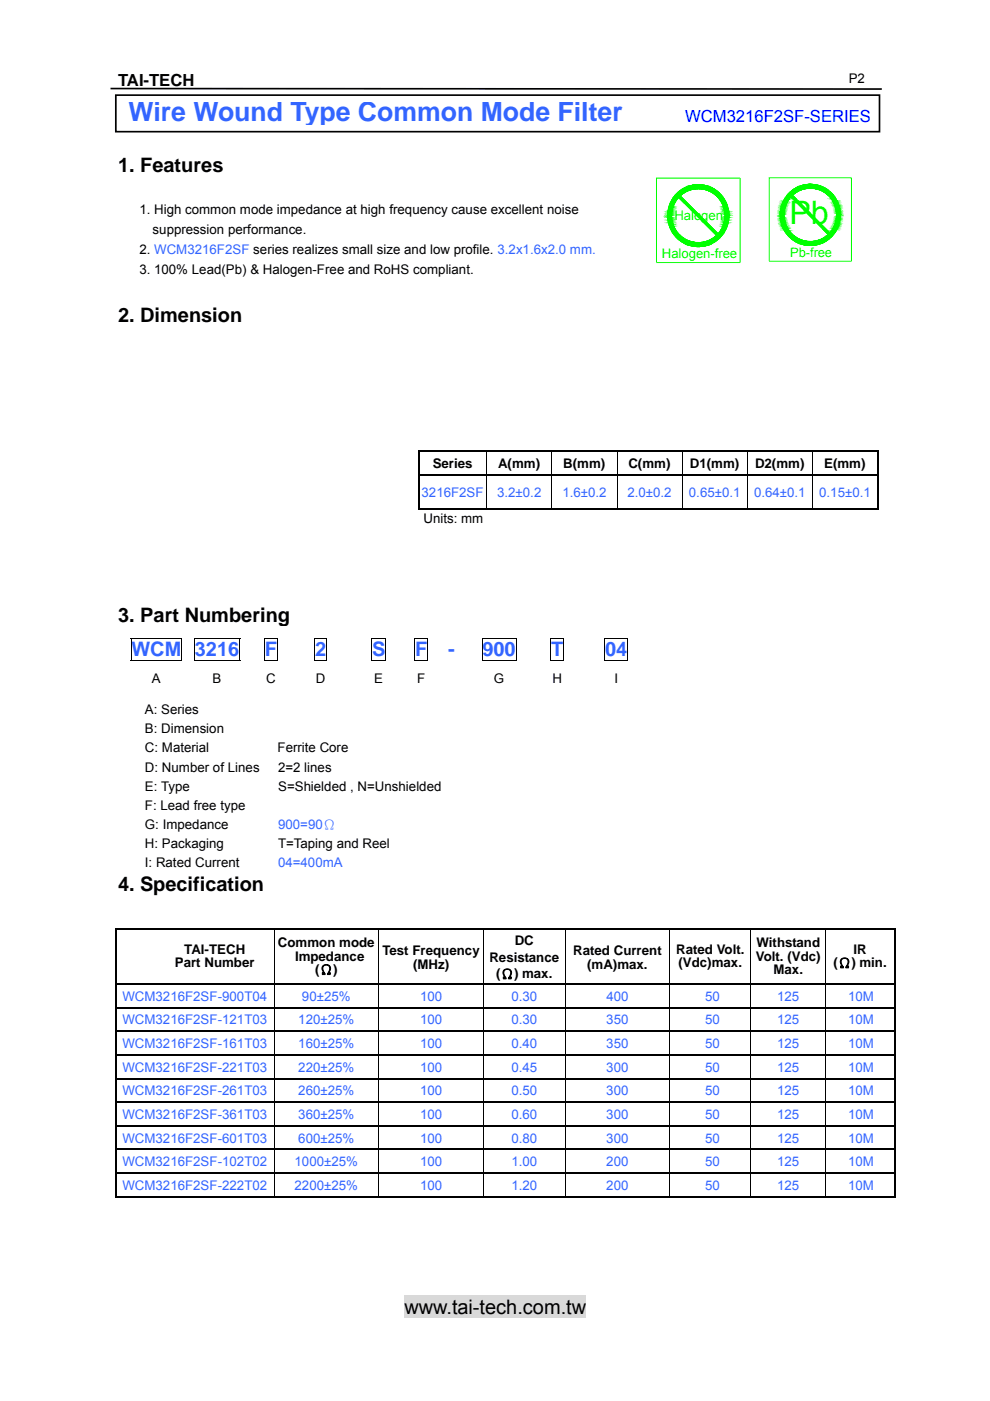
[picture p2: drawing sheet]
<svg xmlns="http://www.w3.org/2000/svg" width="210mm" height="297mm" viewBox="0 0 210 297" stroke-linecap="round" stroke-linejoin="round" font-family="sans-serif">
<defs><g id="words">
<text font-size="6.9" fill="#0f0" x="167.4" y="47.5">Pb</text>
<text font-size="5.7" fill="#3365ff" x="27.3" y="25.6">Wire Wound Type Common Mode Filter</text>
<g font-size="4.2">
<text x="25" y="36.5">1. Features</text>
<text x="25" y="68.3">2. Dimension</text>
<text x="25" y="131.8">3. Part Numbering</text>
<text x="25" y="188.9">4. Specification</text>
<text x="85.7" y="278.6">www.tai-tech.com.tw</text>
</g>
<g font-size="4.2" fill="#3365ff">
<text x="27.9" y="139.1">WCM</text>
<text x="41.3" y="139.1">3216</text>
<text x="56.2" y="139.1">F</text>
<text x="66.8" y="139.1">2</text>
<text x="78.9" y="139.1">S</text>
<text x="88" y="139.1">F</text>
<text x="95" y="139.1">-</text>
<text x="102.3" y="139.1">900</text>
<text x="116.9" y="139.1">T</text>
<text x="128.3" y="139.1">04</text>
</g>
<text font-size="3.5" x="25" y="18.3">TAI-TECH</text>
<text font-size="3.5" fill="#00f" x="145.3" y="26">WCM3216F2SF-SERIES</text>
<g font-size="2.8">
<text x="180" y="17.7">P2</text>
<text x="29.5" y="45.5">1. High common mode impedance at high frequency cause excellent noise</text>
<text x="29.5" y="53.9">2. WCM3216F2SF series realizes small size and low profile. 3.2x1.6x2.0 mm.</text>
<text x="32.4" y="49.7">suppression performance.</text>
<text x="29.5" y="58.2">3. 100% Lead(Pb) &amp; Halogen-Free and RoHS compliant.</text>
<text x="91.8" y="99.1">Series</text>
<text x="105.6" y="99.1">A(mm)</text>
<text x="119.4" y="99.1">B(mm)</text>
<text x="133.2" y="99.1">C(mm)</text>
<text x="146.3" y="99.1">D1(mm)</text>
<text x="160.1" y="99.1">D2(mm)</text>
<text x="174.8" y="99.1">E(mm)</text>
<text x="89.8" y="110.9">Units: mm</text>
<text x="32.2" y="144.8">A</text>
<text x="45.1" y="144.8">B</text>
<text x="56.4" y="144.8">C</text>
<text x="67" y="144.8">D</text>
<text x="79.4" y="144.8">E</text>
<text x="88.5" y="144.9">F</text>
<text x="104.7" y="144.9">G</text>
<text x="117.1" y="144.9">H</text>
<text x="130.3" y="144.9">I</text>
<text x="30.7" y="151.4">A: Series</text>
<text x="30.7" y="155.5">B: Dimension</text>
<text x="30.7" y="159.5">C: Material</text>
<text x="58.9" y="159.5">Ferrite Core</text>
<text x="30.7" y="163.6">D: Number of Lines</text>
<text x="30.7" y="167.6">E: Type</text>
<text x="59" y="163.6">2=2 lines</text>
<text x="59" y="167.6">S=Shielded , N=Unshielded</text>
<text x="30.7" y="171.7">F: Lead free type</text>
<text x="30.7" y="175.8">G: Impedance</text>
<text x="30.7" y="179.8">H: Packaging</text>
<text x="59" y="179.8">T=Taping and Reel</text>
<text x="30.7" y="183.9">I: Rated Current</text>
<text x="39.1" y="202.3">TAI-TECH</text>
<text x="58.9" y="200.9">Common mode</text>
<text x="62.5" y="203.7">Impedance</text>
<text x="81.1" y="202.5">Test Frequency</text>
<text x="103.8" y="203.9">Resistance</text>
<text x="109.1" y="200.4">DC</text>
<text x="121.5" y="202.5">Rated Current</text>
<text x="143.4" y="202.3">Rated Volt.</text>
<text x="160.3" y="203.7">Volt. (Vdc)</text>
<text x="160.4" y="200.9">Withstand</text>
<text x="181" y="202.3">IR</text>
<text x="37.1" y="205.1">Part Number</text>
<text x="66.8" y="206.5">(Ω)</text>
<text x="87.6" y="205.5">(MHz)</text>
<text x="105.2" y="207.4">(Ω) max.</text>
<text x="124.5" y="205.5">(mA)max.</text>
<text x="143.9" y="205.1">(Vdc)max.</text>
<text x="164" y="206.5">Max.</text>
<text x="176.7" y="205.1">(Ω) min.</text>
</g>
<g font-size="2.8" fill="#0f0">
<text x="143" y="46.6">Halogen</text>
<text x="140.4" y="54.7">Halogen-free</text>
</g>
<g font-size="2.8" fill="#3365ff">
<text x="89.4" y="105.3">3216F2SF</text>
<text x="105.4" y="105.3">3.2±0.2</text>
<text x="119.2" y="105.3">1.6±0.2</text>
<text x="133" y="105.3">2.0±0.2</text>
<text x="146.1" y="105.3">0.65±0.1</text>
<text x="159.9" y="105.3">0.64±0.1</text>
<text x="173.7" y="105.3">0.15±0.1</text>
<text x="59" y="175.8">900=90Ω</text>
<text x="58.9" y="183.9">04=400mA</text>
<text x="26" y="212.2">WCM3216F2SF-900T04</text>
<text x="64" y="212.2">90±25%</text>
<text x="89.1" y="212.2">100</text>
<text x="108.4" y="212.2">0.30</text>
<text x="128.6" y="212.2">400</text>
<text x="149.5" y="212.2">50</text>
<text x="164.8" y="212.2">125</text>
<text x="179.8" y="212.2">10M</text>
<text x="26" y="217.2">WCM3216F2SF-121T03</text>
<text x="63.2" y="217.2">120±25%</text>
<text x="89.1" y="217.2">100</text>
<text x="108.4" y="217.2">0.30</text>
<text x="128.6" y="217.2">350</text>
<text x="149.5" y="217.2">50</text>
<text x="164.8" y="217.2">125</text>
<text x="179.8" y="217.2">10M</text>
<text x="26" y="222.2">WCM3216F2SF-161T03</text>
<text x="26" y="227.2">WCM3216F2SF-221T03</text>
<text x="63.2" y="222.2">160±25%</text>
<text x="63.2" y="227.2">220±25%</text>
<text x="89.1" y="222.2">100</text>
<text x="89.1" y="227.2">100</text>
<text x="108.4" y="222.2">0.40</text>
<text x="108.4" y="227.2">0.45</text>
<text x="128.6" y="222.2">350</text>
<text x="128.6" y="227.2">300</text>
<text x="149.5" y="222.2">50</text>
<text x="149.5" y="227.2">50</text>
<text x="164.8" y="222.2">125</text>
<text x="164.8" y="227.2">125</text>
<text x="179.8" y="222.2">10M</text>
<text x="179.8" y="227.2">10M</text>
<text x="26" y="232.2">WCM3216F2SF-261T03</text>
<text x="63.2" y="232.2">260±25%</text>
<text x="89.1" y="232.2">100</text>
<text x="108.4" y="232.2">0.50</text>
<text x="128.6" y="232.2">300</text>
<text x="149.5" y="232.2">50</text>
<text x="164.8" y="232.2">125</text>
<text x="179.8" y="232.2">10M</text>
<text x="26" y="237.3">WCM3216F2SF-361T03</text>
<text x="63.2" y="237.3">360±25%</text>
<text x="89.1" y="237.3">100</text>
<text x="108.4" y="237.3">0.60</text>
<text x="128.6" y="237.3">300</text>
<text x="149.5" y="237.3">50</text>
<text x="164.8" y="237.3">125</text>
<text x="179.8" y="237.3">10M</text>
<text x="26" y="242.3">WCM3216F2SF-601T03</text>
<text x="63.2" y="242.3">600±25%</text>
<text x="89.1" y="242.3">100</text>
<text x="108.4" y="242.3">0.80</text>
<text x="128.6" y="242.3">300</text>
<text x="149.5" y="242.3">50</text>
<text x="164.8" y="242.3">125</text>
<text x="179.8" y="242.3">10M</text>
<text x="26" y="247.3">WCM3216F2SF-102T02</text>
<text x="62.5" y="247.3">1000±25%</text>
<text x="89.1" y="247.3">100</text>
<text x="108.4" y="247.3">1.00</text>
<text x="128.6" y="247.3">200</text>
<text x="149.5" y="247.3">50</text>
<text x="164.8" y="247.3">125</text>
<text x="179.8" y="247.3">10M</text>
<text x="26" y="252.3">WCM3216F2SF-222T02</text>
<text x="62.5" y="252.3">2200±25%</text>
<text x="89.1" y="252.3">100</text>
<text x="108.4" y="252.3">1.20</text>
<text x="128.6" y="252.3">200</text>
<text x="149.5" y="252.3">50</text>
<text x="164.8" y="252.3">125</text>
<text x="179.8" y="252.3">10M</text>
</g>
<text font-size="2.7" fill="#0f0" x="167.6" y="54.4">Pb-free</text>
</g></defs>
<path d="M85.7 274.6h38.6v4.9h-38.6z" fill="#d9d9d9"/>
<path d="M23.4 18.8l163.6 .1" fill="none" stroke="#000" stroke-width=".35"/>
<g fill="#000">
<path d="M88.6 95.5h.3v.4h-.3zM103.1 95.8l.2 .1zM116.9 95.8l.2 .1zM130.7 95.8l.2 .1zM144.6 95.8l.1 .1zM158.4 95.8l.1 .1zM172.2 95.8l.2 .1zM185.9 95.5h.3v.4h-.3zM185.9 95.5h.3v.3h-.3zM88.6 100.5h.3v.4h-.3zM103.1 100.8l.2 .1zM116.9 100.8l.2 .1z"/>
<path d="M130.7 100.8l.2 .1zM144.6 100.8l.1 .1zM158.4 100.8l.1 .1zM172.2 100.8l.2 .1zM185.9 100.5h.3v.4h-.3zM185.9 107.7h.3v.4h-.3zM27.7 135.2h.2v.2h-.2zM38.5 135.2h.1v.2h-.1zM41.1 135.2h.2v.2h-.2zM50.7 135.2h.2v.2h-.2zM56 135.2h.2v.2h-.2zM58.8 135.2h.1v.2h-.1z"/>
<path d="M66.7 135.2h.1v.2h-.1zM69.2 135.2h.2v.2h-.2zM78.7 135.2h.2v.2h-.2zM81.7 135.2h.2v.2h-.2zM87.9 135.2h.1v.2h-.1zM90.6 135.2h.2v.2h-.2zM102.1 135.2h.2v.2h-.2zM109.4 135.2h.1v.2h-.1zM116.7 135.2h.2v.2h-.2zM119.4 135.2h.2v.2h-.2zM128.1 135.2h.2v.2h-.2zM133 135.2h.2v.2h-.2z"/>
<path d="M27.7 140h.2v.1h-.2zM38.5 140h.1v.1h-.1zM41.1 140h.2v.1h-.2zM50.7 140h.2v.1h-.2zM56 140h.2v.1h-.2zM58.8 140h.1v.1h-.1zM66.7 140h.1v.1h-.1zM69.2 140h.2v.1h-.2zM78.7 140h.2v.1h-.2zM81.7 140h.2v.1h-.2zM87.9 140h.1v.1h-.1zM90.6 140h.2v.1h-.2z"/>
<path d="M102.1 140h.2v.1h-.2zM109.4 140h.1v.1h-.1zM116.7 140h.2v.1h-.2zM119.4 140h.2v.1h-.2zM128.1 140h.2v.1h-.2zM133 140h.2v.1h-.2zM24.4 196.9h.3v.3h-.3zM58 197.2h.2zM80.2 197.2h.2zM102.5 197.2h.1zM119.7 197.2h.2zM142 197.2h.1z"/>
<path d="M159.1 197.2h.2zM175 197.2h.2zM189.5 196.9h.3v.3h-.3zM24.4 208.5h.3v.3h-.3zM24.4 213.5h.3v.3h-.3zM24.4 218.5h.3v.3h-.3zM58 208.8h.2zM58 213.8h.2zM58 218.8h.2zM80.2 208.8h.2zM80.2 213.8h.2zM80.2 218.8h.2z"/>
<path d="M102.5 208.8h.1zM102.5 213.8h.1zM102.5 218.8h.1zM119.7 208.8h.2zM119.7 213.8h.2zM119.7 218.8h.2zM142 208.8h.1zM142 213.8h.1zM142 218.8h.1zM159.1 208.8h.2zM159.1 213.8h.2zM159.1 218.8h.2z"/>
<path d="M175 208.8h.2zM175 213.8h.2zM175 218.8h.2zM189.5 208.5h.3v.3h-.3zM189.5 213.5h.3v.3h-.3zM189.5 218.5h.3v.3h-.3zM24.4 223.5h.3v.4h-.3zM24.4 228.5h.3v.4h-.3zM24.4 233.5h.3v.4h-.3zM24.4 238.5h.3v.4h-.3zM58 223.8l.2 .1zM58 228.9h.2z"/>
<path d="M58 233.8l.2 .1zM58 238.9h.2zM80.2 223.8l.2 .1zM80.2 228.9h.2zM80.2 233.8l.2 .1zM80.2 238.9h.2zM102.5 223.8l.1 .1zM102.5 228.9h.1zM102.5 233.8l.1 .1zM102.5 238.9h.1zM119.7 223.8l.2 .1zM119.7 228.9h.2z"/>
<path d="M119.7 233.8l.2 .1zM119.7 238.9h.2zM142 223.8l.1 .1zM142 228.9h.1zM142 233.8l.1 .1zM142 238.9h.1zM159.1 223.8l.2 .1zM159.1 228.9h.2zM159.1 233.8l.2 .1zM159.1 238.9h.2zM175 223.8l.2 .1zM175 228.9h.2z"/>
<path d="M175 233.8l.2 .1zM175 238.9h.2zM189.5 223.5h.3v.4h-.3zM189.5 228.5h.3v.4h-.3zM189.5 233.5h.3v.4h-.3zM189.5 238.5h.3v.4h-.3zM24.4 243.5h.3v.4h-.3zM24.4 248.5h.3v.4h-.3zM58 243.9h.2zM58 248.9h.2zM80.2 243.9h.2zM80.2 248.9h.2z"/>
<path d="M102.5 243.9h.1zM102.5 248.9h.1zM119.7 243.9h.2zM119.7 248.9h.2zM142 243.9h.1zM142 248.9h.1zM159.1 243.9h.2zM159.1 248.9h.2zM175 243.9h.2zM175 248.9h.2zM189.5 243.5h.3v.4h-.3zM189.5 248.5h.3v.4h-.3z"/>
<path d="M189.5 253.6h.3v.3h-.3z"/>
</g>
<g fill="none" stroke="#000" stroke-width=".34">
<path d="M88.6 95.7h97.3M88.8 95.9v4.6M186.1 95.9v4.6M88.6 107.9h97.3M88.8 100.9v7.2M88.9 100.7h97M186.1 100.9v7.2M24.4 197h165.1M24.5 197.2v11.3M189.7 197.2v11.3M24.5 208.8v4.7M24.5 213.8v4.7"/>
<path d="M24.5 218.8v4.7M24.7 208.6h164.8M24.7 213.7h164.8M24.7 218.7h164.8M189.7 208.8v4.7M189.7 213.8v4.7M189.7 218.8v4.7M24.5 223.9v4.6M24.5 228.9v4.6M24.5 233.9v4.6M24.5 238.9v4.6M24.7 223.7h164.8"/>
<path d="M24.7 228.7h164.8M24.7 233.7h164.8M24.7 238.7h164.8M189.7 223.9v4.6M189.7 228.9v4.6M189.7 233.9v4.6M189.7 238.9v4.6M24.4 253.7h165.1M24.5 243.9v4.6M24.5 248.9v5M24.7 243.7h164.8M24.7 248.7h164.8"/>
<path d="M189.7 243.9v4.6M189.7 248.9v5"/>
</g>
<g fill="none" stroke="#000" stroke-width=".21">
<path d="M103.2 95.9v4.6M117 95.9v4.6M130.8 95.9v4.6M144.7 95.9v4.6M158.5 95.9v4.6M172.3 95.9v4.6M103.2 100.9v6.8M117 100.9v6.8M130.8 100.9v6.8M144.7 100.9v6.8M158.5 100.9v6.8M172.3 100.9v6.8"/>
<path d="M27.7 135.3h10.9M27.8 135.4v4.6M38.5 135.4v4.6M41.1 135.3h9.8M41.2 135.4v4.6M50.8 135.4v4.6M56 135.3h2.9M56.1 135.4v4.6M58.8 135.4v4.6M66.7 135.3h2.7M66.8 135.4v4.6M69.3 135.4v4.6"/>
<path d="M78.7 135.3h3.2M78.8 135.4v4.6M81.8 135.4v4.6M87.9 135.3h2.9M87.9 135.4v4.6M90.7 135.4v4.6M102.1 135.3h7.4M102.2 135.4v4.6M109.5 135.4v4.6M116.7 135.3h2.9M116.8 135.4v4.6M119.5 135.4v4.6"/>
<path d="M128.1 135.3h5.1M128.2 135.4v4.6M133.1 135.4v4.6M27.7 140h10.9M41.1 140h9.8M56 140h2.9M66.7 140h2.7M78.7 140h3.2M87.9 140h2.9M102.1 140h7.4M116.7 140h2.9M128.1 140h5.1"/>
<path d="M58.1 197.2v11.3M80.3 197.2v11.3M102.6 197.2v11.3M119.8 197.2v11.3M142 197.2v11.3M159.2 197.2v11.3M175.1 197.2v11.3M58.1 208.8v4.7M58.1 213.8v4.7M58.1 218.8v4.7M80.3 208.8v4.7M80.3 213.8v4.7"/>
<path d="M80.3 218.8v4.7M102.6 208.8v4.7M102.6 213.8v4.7M102.6 218.8v4.7M119.8 208.8v4.7M119.8 213.8v4.7M119.8 218.8v4.7M142 208.8v4.7M142 213.8v4.7M142 218.8v4.7M159.2 208.8v4.7M159.2 213.8v4.7"/>
<path d="M159.2 218.8v4.7M175.1 208.8v4.7M175.1 213.8v4.7M175.1 218.8v4.7M58.1 223.9v4.6M58.1 228.9v4.6M58.1 233.9v4.6M58.1 238.9v4.6M80.3 223.9v4.6M80.3 228.9v4.6M80.3 233.9v4.6M80.3 238.9v4.6"/>
<path d="M102.6 223.9v4.6M102.6 228.9v4.6M102.6 233.9v4.6M102.6 238.9v4.6M119.8 223.9v4.6M119.8 228.9v4.6M119.8 233.9v4.6M119.8 238.9v4.6M142 223.9v4.6M142 228.9v4.6M142 233.9v4.6M142 238.9v4.6"/>
<path d="M159.2 223.9v4.6M159.2 228.9v4.6M159.2 233.9v4.6M159.2 238.9v4.6M175.1 223.9v4.6M175.1 228.9v4.6M175.1 233.9v4.6M175.1 238.9v4.6M58.1 243.9v4.6M58.1 248.9v4.7M80.3 243.9v4.6M80.3 248.9v4.7"/>
<path d="M102.6 243.9v4.6M102.6 248.9v4.7M119.8 243.9v4.6M119.8 248.9v4.7M142 243.9v4.6M142 248.9v4.7M159.2 243.9v4.6M159.2 248.9v4.7M175.1 243.9v4.6M175.1 248.9v4.7"/>
</g>
<g fill="#fff">
<path d="M26.8 132.8h.2v.1h-.2z"/>
<path d="M26.8 132.8h110.2v.1h-110.2z"/>
<path d="M136.8 132.8h.2v.1h-.2z"/>
<path d="M26.8 132.9h.2v9.5h-.2z"/>
<path d="M39.3 132.9h.2v9.5h-.2z"/>
<path d="M52.5 132.9h.2v9.5h-.2z"/>
<path d="M62.2 132.9h.2v9.5h-.2z"/>
<path d="M73.6 132.9h.2v9.5h-.2z"/>
<path d="M86.8 132.9h.2v9.5h-.2z"/>
<path d="M91.7 132.9h.1v9.5h-.1z"/>
<path d="M99.7 132.9h.1v9.5h-.1z"/>
<path d="M111.8 132.9h.2v9.5h-.2z"/>
<path d="M124.3 132.9h.2v9.5h-.2z"/>
<path d="M136.8 132.9h.2v9.5h-.2z"/>
<path d="M26.8 142.4h110.2v.2h-110.2z"/>
<path d="M26.8 142.6h.2v3.1h-.2z"/>
<path d="M26.8 145.5h12.5v.2h-12.5z"/>
<path d="M39.3 142.6h.2v3.1h-.2z"/>
<path d="M39.5 145.5h13v.2h-13z"/>
<path d="M52.5 142.6h.2v3.1h-.2z"/>
<path d="M52.7 145.5h9.5v.2h-9.5z"/>
<path d="M62.2 142.6h.2v3.1h-.2z"/>
<path d="M62.4 145.5h11.2v.2h-11.2z"/>
<path d="M73.6 142.6h.2v3.1h-.2z"/>
<path d="M73.8 145.5h13v.2h-13z"/>
<path d="M86.8 142.6h.2v3.1h-.2z"/>
<path d="M87 145.5h4.7v.2h-4.7z"/>
<path d="M91.7 142.6h.1v3.1h-.1z"/>
<path d="M91.8 145.5h7.9v.2h-7.9z"/>
<path d="M99.7 142.6h.1v3.1h-.1z"/>
<path d="M99.8 145.5h12v.2h-12z"/>
<path d="M111.8 142.6h.2v3.1h-.2z"/>
<path d="M112 145.5h12.3v.2h-12.3z"/>
<path d="M124.3 142.6h.2v3.1h-.2z"/>
<path d="M124.5 145.5h12.3v.2h-12.3z"/>
<path d="M136.8 142.6h.2v3.1h-.2z"/>
<path d="M136.8 145.5h.2v.2h-.2z"/>
<path d="M161.5 32.9h20.6v25.4h-20.6z"/>
</g>
<path d="M171.6 52h.5z" fill="#0f0"/>
<path d="M171.6 52h.5z" fill="none" stroke="#0f0" stroke-width=".21"/>
<path d="M171.6 52h.7z" fill="#0f0"/>
<path d="M171.6 52h.7z" fill="none" stroke="#0f0" stroke-width=".21"/>
<path d="M171.3 52h1z" fill="#0f0"/>
<path d="M171.3 52h1z" fill="none" stroke="#0f0" stroke-width=".21"/>
<path d="M171.3 52h1.3z" fill="#0f0"/>
<path d="M171.3 52h1.3z" fill="none" stroke="#0f0" stroke-width=".21"/>
<path d="M171.1 52h1.5z" fill="#0f0"/>
<path d="M171.1 52h1.5z" fill="none" stroke="#0f0" stroke-width=".21"/>
<path d="M171.1 52h1.7z" fill="#0f0"/>
<path d="M171.1 52h1.7z" fill="none" stroke="#0f0" stroke-width=".21"/>
<path d="M170.8 52h2z" fill="#0f0"/>
<g fill="none" stroke="#0f0" stroke-width=".21">
<path d="M168.5 51.1h2.1zM168.5 51.1h2.1M168.5 51.1h2.4zM168.5 51.1h2.4M168.5 51.1h2.4l-2.2 .1zM168.5 51.2h2.4M168.7 51.2h3.1zM168.7 51.2h6.2zM168.7 51.2h2.4zM168.7 51.2h2.6zM168.7 51.2h2.9zM168.7 51.2h6.2l-6 .2z"/>
<path d="M168.7 51.3h6.2M168.9 51.4h5.8zM168.9 51.4h5.8M168.9 51.4l6-.2-.2 .2zM169.1 51.5l5.6-.1zM169.1 51.5h5.4zM169.1 51.5h5.4M169.4 51.6l5.1-.1zM169.4 51.6h4.9zM169.4 51.6h4.9M169.6 51.6h4.4zM169.6 51.7h4.4"/>
<path d="M169.6 51.6h4.7zM169.8 51.7h4zM169.8 51.8h4M169.8 51.7l4.2-.1zM170.1 51.8l3.7-.1zM170.1 51.8h3.4zM170.1 51.8h3.4M170.3 51.9l3.2-.1zM170.3 51.9h3zM170.3 51.9h3M170.6 51.9h2.7zM170.6 51.9h2.5z"/>
<path d="M170.6 51.9h2.5M170.8 52l2.3-.1zM170.8 52h2zM171.8 51.2h3.1zM172 51.2h2.9zM172.3 51.2h2.6zM172.5 51.2h2.4zM172.7 51.1h2.5l-.3 .1zM172.7 51.2h2.5M172.7 51.1h2.5zM172.7 51.1h2.5M173 51.1h2.2z"/>
<path d="M173 51.1h2.2M174.9 51.2h-6.2"/>
</g>
<path d="M168.5 51.1l1.9-.1z" fill="#0f0"/>
<path d="M168.5 51.1l1.9-.1z" fill="none" stroke="#0f0" stroke-width=".21"/>
<path d="M173.2 51l2 .1z" fill="#0f0"/>
<path d="M173.2 51l2 .1z" fill="none" stroke="#0f0" stroke-width=".21"/>
<path d="M168.3 50.9l1.9 .1-1.7 .1z" fill="#0f0"/>
<path d="M168.3 50.9l1.9 .1-1.7 .1z" fill="none" stroke="#0f0" stroke-width=".21"/>
<path d="M173.4 51l2-.1-.2 .2z" fill="#0f0"/>
<path d="M173.4 51l2-.1-.2 .2z" fill="none" stroke="#0f0" stroke-width=".21"/>
<path d="M168.3 50.9l1.9 .1z" fill="#0f0"/>
<path d="M168.3 50.9l1.9 .1z" fill="none" stroke="#0f0" stroke-width=".21"/>
<path d="M173.4 51l2-.1z" fill="#0f0"/>
<path d="M173.4 51l2-.1z" fill="none" stroke="#0f0" stroke-width=".21"/>
<path d="M168 50.8l1.9 .1h-1.6z" fill="#0f0"/>
<path d="M168 50.8l1.9 .1h-1.6z" fill="none" stroke="#0f0" stroke-width=".21"/>
<path d="M173.7 50.9l1.9-.1-.2 .1z" fill="#0f0"/>
<path d="M173.7 50.9l1.9-.1-.2 .1z" fill="none" stroke="#0f0" stroke-width=".21"/>
<path d="M168 50.8l1.9 .1z" fill="#0f0"/>
<path d="M168 50.8l1.9 .1z" fill="none" stroke="#0f0" stroke-width=".21"/>
<path d="M173.7 50.9l1.9-.1z" fill="#0f0"/>
<path d="M173.7 50.9l1.9-.1z" fill="none" stroke="#0f0" stroke-width=".21"/>
<path d="M168 50.8h1.7z" fill="#0f0"/>
<path d="M168 50.8h1.7z" fill="none" stroke="#0f0" stroke-width=".21"/>
<path d="M173.9 50.8h1.7z" fill="#0f0"/>
<path d="M173.9 50.8h1.7z" fill="none" stroke="#0f0" stroke-width=".21"/>
<path d="M174.1 50.7h1.7l-.2 .1z" fill="#0f0"/>
<path d="M174.1 50.7h1.7l-.2 .1z" fill="none" stroke="#0f0" stroke-width=".21"/>
<path d="M167.9 50.7h1.6l-1.5 .1z" fill="#0f0"/>
<path d="M167.9 50.7h1.6l-1.5 .1z" fill="none" stroke="#0f0" stroke-width=".21"/>
<path d="M167.9 50.7h1.6z" fill="#0f0"/>
<path d="M167.9 50.7h1.6z" fill="none" stroke="#0f0" stroke-width=".21"/>
<path d="M174.1 50.7h1.7z" fill="#0f0"/>
<path d="M174.1 50.7h1.7z" fill="none" stroke="#0f0" stroke-width=".21"/>
<path d="M167.9 50.7l1.2-.2 .2 .1z" fill="#0f0"/>
<path d="M167.9 50.7l1.2-.2 .2 .1z" fill="none" stroke="#0f0" stroke-width=".21"/>
<path d="M174.3 50.6l.2-.1 1.3 .2z" fill="#0f0"/>
<path d="M174.3 50.6l.2-.1 1.3 .2z" fill="none" stroke="#0f0" stroke-width=".21"/>
<path d="M167.7 50.5h1.4l-1.2 .2z" fill="#0f0"/>
<path d="M167.7 50.5h1.4l-1.2 .2z" fill="none" stroke="#0f0" stroke-width=".21"/>
<path d="M174.5 50.5h1.5l-.2 .2z" fill="#0f0"/>
<path d="M174.5 50.5h1.5l-.2 .2z" fill="none" stroke="#0f0" stroke-width=".21"/>
<path d="M167.7 50.5l1.2-.1 .2 .1z" fill="#0f0"/>
<path d="M167.7 50.5l1.2-.1 .2 .1z" fill="none" stroke="#0f0" stroke-width=".21"/>
<path d="M174.5 50.5l.2-.1 1.3 .1z" fill="#0f0"/>
<path d="M174.5 50.5l.2-.1 1.3 .1z" fill="none" stroke="#0f0" stroke-width=".21"/>
<path d="M167.5 50.3l1.4 .1-1.2 .1z" fill="#0f0"/>
<path d="M167.5 50.3l1.4 .1-1.2 .1z" fill="none" stroke="#0f0" stroke-width=".21"/>
<path d="M174.7 50.4l1.4-.1-.1 .2z" fill="#0f0"/>
<path d="M174.7 50.4l1.4-.1-.1 .2z" fill="none" stroke="#0f0" stroke-width=".21"/>
<path d="M167.5 50.3l1.2-.1 .2 .2z" fill="#0f0"/>
<path d="M167.5 50.3l1.2-.1 .2 .2z" fill="none" stroke="#0f0" stroke-width=".21"/>
<path d="M174.7 50.4l.2-.2 1.2 .1z" fill="#0f0"/>
<path d="M174.7 50.4l.2-.2 1.2 .1z" fill="none" stroke="#0f0" stroke-width=".21"/>
<path d="M174.9 50.2l1.4-.1-.2 .2z" fill="#0f0"/>
<path d="M174.9 50.2l1.4-.1-.2 .2z" fill="none" stroke="#0f0" stroke-width=".21"/>
<path d="M167.3 50.1l1.4 .1-1.2 .1z" fill="#0f0"/>
<path d="M167.3 50.1l1.4 .1-1.2 .1z" fill="none" stroke="#0f0" stroke-width=".21"/>
<path d="M167.3 50.1h1.2l.2 .1z" fill="#0f0"/>
<path d="M167.3 50.1h1.2l.2 .1z" fill="none" stroke="#0f0" stroke-width=".21"/>
<path d="M174.9 50.2l.2-.1h1.2z" fill="#0f0"/>
<path d="M174.9 50.2l.2-.1h1.2z" fill="none" stroke="#0f0" stroke-width=".21"/>
<path d="M175.1 50.1l1.4-.1-.2 .1z" fill="#0f0"/>
<path d="M175.1 50.1l1.4-.1-.2 .1z" fill="none" stroke="#0f0" stroke-width=".21"/>
<path d="M167.1 50l1.4 .1h-1.2z" fill="#0f0"/>
<path d="M167.1 50l1.4 .1h-1.2z" fill="none" stroke="#0f0" stroke-width=".21"/>
<path d="M167.1 50h1.2l.2 .1z" fill="#0f0"/>
<path d="M167.1 50h1.2l.2 .1z" fill="none" stroke="#0f0" stroke-width=".21"/>
<path d="M175.1 50.1l.2-.1h1.2z" fill="#0f0"/>
<path d="M175.1 50.1l.2-.1h1.2z" fill="none" stroke="#0f0" stroke-width=".21"/>
<path d="M167.1 50l1-.2 .2 .2z" fill="#0f0"/>
<path d="M167.1 50l1-.2 .2 .2z" fill="none" stroke="#0f0" stroke-width=".21"/>
<path d="M175.3 50l.2-.2 1 .2z" fill="#0f0"/>
<path d="M175.3 50l.2-.2 1 .2z" fill="none" stroke="#0f0" stroke-width=".21"/>
<path d="M166.9 49.8h1.2l-1 .2z" fill="#0f0"/>
<path d="M166.9 49.8h1.2l-1 .2z" fill="none" stroke="#0f0" stroke-width=".21"/>
<path d="M175.5 49.8h1.2l-.2 .2z" fill="#0f0"/>
<path d="M175.5 49.8h1.2l-.2 .2z" fill="none" stroke="#0f0" stroke-width=".21"/>
<path d="M166.9 49.8l1.1-.2 .1 .2z" fill="#0f0"/>
<path d="M166.9 49.8l1.1-.2 .1 .2z" fill="none" stroke="#0f0" stroke-width=".21"/>
<path d="M175.5 49.8l.2-.2 1 .2z" fill="#0f0"/>
<path d="M175.5 49.8l.2-.2 1 .2z" fill="none" stroke="#0f0" stroke-width=".21"/>
<path d="M175.7 49.6h1.1l-.1 .2z" fill="#0f0"/>
<path d="M175.7 49.6h1.1l-.1 .2z" fill="none" stroke="#0f0" stroke-width=".21"/>
<path d="M166.8 49.6h1.2l-1.1 .2z" fill="#0f0"/>
<path d="M166.8 49.6h1.2l-1.1 .2z" fill="none" stroke="#0f0" stroke-width=".21"/>
<path d="M166.8 49.6l1-.1 .2 .1z" fill="#0f0"/>
<path d="M166.8 49.6l1-.1 .2 .1z" fill="none" stroke="#0f0" stroke-width=".21"/>
<path d="M175.7 49.6l.1-.1 1 .1z" fill="#0f0"/>
<path d="M175.7 49.6l.1-.1 1 .1z" fill="none" stroke="#0f0" stroke-width=".21"/>
<path d="M175.8 49.5l1.2-.1-.2 .2z" fill="#0f0"/>
<path d="M175.8 49.5l1.2-.1-.2 .2z" fill="none" stroke="#0f0" stroke-width=".21"/>
<path d="M166.6 49.4l1.2 .1-1 .1z" fill="#0f0"/>
<path d="M166.6 49.4l1.2 .1-1 .1z" fill="none" stroke="#0f0" stroke-width=".21"/>
<path d="M166.6 49.4l1-.1 .2 .2z" fill="#0f0"/>
<path d="M166.6 49.4l1-.1 .2 .2z" fill="none" stroke="#0f0" stroke-width=".21"/>
<path d="M175.8 49.5l.2-.2 1 .1z" fill="#0f0"/>
<path d="M175.8 49.5l.2-.2 1 .1z" fill="none" stroke="#0f0" stroke-width=".21"/>
<path d="M176 49.3l1.1-.1-.1 .2z" fill="#0f0"/>
<path d="M176 49.3l1.1-.1-.1 .2z" fill="none" stroke="#0f0" stroke-width=".21"/>
<path d="M166.5 49.2l1.1 .1-1 .1z" fill="#0f0"/>
<path d="M166.5 49.2l1.1 .1-1 .1z" fill="none" stroke="#0f0" stroke-width=".21"/>
<path d="M166.5 49.2l1-.1 .1 .2z" fill="#0f0"/>
<path d="M166.5 49.2l1-.1 .1 .2z" fill="none" stroke="#0f0" stroke-width=".21"/>
<path d="M176.1 49.1l1 .1-1.1 .1z" fill="#0f0"/>
<path d="M176.1 49.1l1 .1-1.1 .1z" fill="none" stroke="#0f0" stroke-width=".21"/>
<path d="M176.1 49.1l1.1-.1-.1 .2z" fill="#0f0"/>
<path d="M176.1 49.1l1.1-.1-.1 .2z" fill="none" stroke="#0f0" stroke-width=".21"/>
<path d="M166.3 49l1.2 .1-1 .1z" fill="#0f0"/>
<path d="M166.3 49l1.2 .1-1 .1z" fill="none" stroke="#0f0" stroke-width=".21"/>
<path d="M166.3 49l1-.1 .2 .2z" fill="#0f0"/>
<path d="M166.3 49l1-.1 .2 .2z" fill="none" stroke="#0f0" stroke-width=".21"/>
<path d="M176.3 48.9l.9 .1-1.1 .1z" fill="#0f0"/>
<path d="M176.3 48.9l.9 .1-1.1 .1z" fill="none" stroke="#0f0" stroke-width=".21"/>
<path d="M166.2 48.7l1.1 .2-1 .1z" fill="#0f0"/>
<path d="M166.2 48.7l1.1 .2-1 .1z" fill="none" stroke="#0f0" stroke-width=".21"/>
<path d="M176.3 48.9l1.1-.2-.2 .3z" fill="#0f0"/>
<path d="M176.3 48.9l1.1-.2-.2 .3z" fill="none" stroke="#0f0" stroke-width=".21"/>
<path d="M166.2 48.7h1l.1 .2z" fill="#0f0"/>
<path d="M166.2 48.7h1l.1 .2z" fill="none" stroke="#0f0" stroke-width=".21"/>
<path d="M176.4 48.7h1l-1.1 .2z" fill="#0f0"/>
<path d="M176.4 48.7h1l-1.1 .2z" fill="none" stroke="#0f0" stroke-width=".21"/>
<path d="M166.2 48.7l.9-.2 .1 .2z" fill="#0f0"/>
<path d="M166.2 48.7l.9-.2 .1 .2z" fill="none" stroke="#0f0" stroke-width=".21"/>
<path d="M176.6 48.5l.8 .2h-1z" fill="#0f0"/>
<path d="M176.6 48.5l.8 .2h-1z" fill="none" stroke="#0f0" stroke-width=".21"/>
<path d="M176.6 48.5h.9l-.1 .2z" fill="#0f0"/>
<path d="M176.6 48.5h.9l-.1 .2z" fill="none" stroke="#0f0" stroke-width=".21"/>
<path d="M166.1 48.5h1l-.9 .2z" fill="#0f0"/>
<path d="M166.1 48.5h1l-.9 .2z" fill="none" stroke="#0f0" stroke-width=".21"/>
<path d="M166.1 48.5l.8-.2 .2 .2z" fill="#0f0"/>
<path d="M166.1 48.5l.8-.2 .2 .2z" fill="none" stroke="#0f0" stroke-width=".21"/>
<path d="M176.7 48.3l.8 .2h-.9z" fill="#0f0"/>
<path d="M176.7 48.3l.8 .2h-.9z" fill="none" stroke="#0f0" stroke-width=".21"/>
<path d="M166 48.3h.9l-.8 .2z" fill="#0f0"/>
<path d="M166 48.3h.9l-.8 .2z" fill="none" stroke="#0f0" stroke-width=".21"/>
<path d="M176.7 48.3h.9l-.1 .2z" fill="#0f0"/>
<path d="M176.7 48.3h.9l-.1 .2z" fill="none" stroke="#0f0" stroke-width=".21"/>
<path d="M166 48.3l.8-.2 .1 .2z" fill="#0f0"/>
<path d="M166 48.3l.8-.2 .1 .2z" fill="none" stroke="#0f0" stroke-width=".21"/>
<path d="M176.8 48.1l.8 .2h-.9z" fill="#0f0"/>
<path d="M176.8 48.1l.8 .2h-.9z" fill="none" stroke="#0f0" stroke-width=".21"/>
<path d="M176.8 48.1l.9-.1-.1 .3z" fill="#0f0"/>
<path d="M176.8 48.1l.9-.1-.1 .3z" fill="none" stroke="#0f0" stroke-width=".21"/>
<path d="M165.9 48l.9 .1-.8 .2z" fill="#0f0"/>
<path d="M165.9 48l.9 .1-.8 .2z" fill="none" stroke="#0f0" stroke-width=".21"/>
<path d="M165.9 48l.8-.1 .1 .2z" fill="#0f0"/>
<path d="M165.9 48l.8-.1 .1 .2z" fill="none" stroke="#0f0" stroke-width=".21"/>
<path d="M176.9 47.9l.8 .1-.9 .1z" fill="#0f0"/>
<path d="M176.9 47.9l.8 .1-.9 .1z" fill="none" stroke="#0f0" stroke-width=".21"/>
<path d="M176.9 47.9l.9-.1-.1 .2z" fill="#0f0"/>
<path d="M176.9 47.9l.9-.1-.1 .2z" fill="none" stroke="#0f0" stroke-width=".21"/>
<path d="M165.8 47.8l.9 .1-.8 .1z" fill="#0f0"/>
<path d="M165.8 47.8l.9 .1-.8 .1z" fill="none" stroke="#0f0" stroke-width=".21"/>
<path d="M165.8 47.8l.8-.1 .1 .2z" fill="#0f0"/>
<path d="M165.8 47.8l.8-.1 .1 .2z" fill="none" stroke="#0f0" stroke-width=".21"/>
<path d="M177 47.7l.8 .1-.9 .1z" fill="#0f0"/>
<path d="M177 47.7l.8 .1-.9 .1z" fill="none" stroke="#0f0" stroke-width=".21"/>
<path d="M165.7 47.6l.9 .1-.8 .1z" fill="#0f0"/>
<path d="M165.7 47.6l.9 .1-.8 .1z" fill="none" stroke="#0f0" stroke-width=".21"/>
<path d="M177 47.7l.9-.1-.1 .2z" fill="#0f0"/>
<path d="M177 47.7l.9-.1-.1 .2z" fill="none" stroke="#0f0" stroke-width=".21"/>
<path d="M165.7 47.6l.9-.2v.3z" fill="#0f0"/>
<path d="M165.7 47.6l.9-.2v.3z" fill="none" stroke="#0f0" stroke-width=".21"/>
<path d="M177.1 47.4l.8 .2-.9 .1z" fill="#0f0"/>
<path d="M177.1 47.4l.8 .2-.9 .1z" fill="none" stroke="#0f0" stroke-width=".21"/>
<path d="M177.1 47.4l.9-.1-.1 .3z" fill="#0f0"/>
<path d="M177.1 47.4l.9-.1-.1 .3z" fill="none" stroke="#0f0" stroke-width=".21"/>
<path d="M165.7 47.3l.9 .1-.9 .2z" fill="#0f0"/>
<path d="M165.7 47.3l.9 .1-.9 .2z" fill="none" stroke="#0f0" stroke-width=".21"/>
<path d="M165.7 47.3l.8-.1 .1 .2z" fill="#0f0"/>
<path d="M165.7 47.3l.8-.1 .1 .2z" fill="none" stroke="#0f0" stroke-width=".21"/>
<path d="M177.1 47.2l.9 .1-.9 .1z" fill="#0f0"/>
<path d="M177.1 47.2l.9 .1-.9 .1z" fill="none" stroke="#0f0" stroke-width=".21"/>
<path d="M177.1 47.2l.9-.1v.2z" fill="#0f0"/>
<path d="M177.1 47.2l.9-.1v.2z" fill="none" stroke="#0f0" stroke-width=".21"/>
<path d="M165.6 47.1l.9 .1-.8 .1z" fill="#0f0"/>
<path d="M165.6 47.1l.9 .1-.8 .1z" fill="none" stroke="#0f0" stroke-width=".21"/>
<path d="M165.6 47.1l.8-.1 .1 .2z" fill="#0f0"/>
<path d="M165.6 47.1l.8-.1 .1 .2z" fill="none" stroke="#0f0" stroke-width=".21"/>
<path d="M177.2 47l.8 .1-.9 .1z" fill="#0f0"/>
<path d="M177.2 47l.8 .1-.9 .1z" fill="none" stroke="#0f0" stroke-width=".21"/>
<path d="M165.5 46.8l.9 .2-.8 .1z" fill="#0f0"/>
<path d="M165.5 46.8l.9 .2-.8 .1z" fill="none" stroke="#0f0" stroke-width=".21"/>
<path d="M177.2 47l.9-.2-.1 .3z" fill="#0f0"/>
<path d="M177.2 47l.9-.2-.1 .3z" fill="none" stroke="#0f0" stroke-width=".21"/>
<path d="M165.5 46.8h.9v.2z" fill="#0f0"/>
<path d="M165.5 46.8h.9v.2z" fill="none" stroke="#0f0" stroke-width=".21"/>
<path d="M177.2 46.8h.9l-.9 .2z" fill="#0f0"/>
<path d="M177.2 46.8h.9l-.9 .2z" fill="none" stroke="#0f0" stroke-width=".21"/>
<path d="M177.2 46.8l.9-.2v.2z" fill="#0f0"/>
<path d="M177.2 46.8l.9-.2v.2z" fill="none" stroke="#0f0" stroke-width=".21"/>
<path d="M165.5 46.6l.9 .2h-.9z" fill="#0f0"/>
<path d="M165.5 46.6l.9 .2h-.9z" fill="none" stroke="#0f0" stroke-width=".21"/>
<path d="M165.5 46.6l.8-.1 .1 .3z" fill="#0f0"/>
<path d="M165.5 46.6l.8-.1 .1 .3z" fill="none" stroke="#0f0" stroke-width=".21"/>
<path d="M177.3 46.5l.8 .1-.9 .2z" fill="#0f0"/>
<path d="M177.3 46.5l.8 .1-.9 .2z" fill="none" stroke="#0f0" stroke-width=".21"/>
<path d="M177.3 46.5l.9-.2-.1 .3z" fill="#0f0"/>
<path d="M177.3 46.5l.9-.2-.1 .3z" fill="none" stroke="#0f0" stroke-width=".21"/>
<path d="M165.5 46.3l.8 .2-.8 .1z" fill="#0f0"/>
<path d="M165.5 46.3l.8 .2-.8 .1z" fill="none" stroke="#0f0" stroke-width=".21"/>
<path d="M165.5 46.3h.8v.2z" fill="#0f0"/>
<path d="M165.5 46.3h.8v.2z" fill="none" stroke="#0f0" stroke-width=".21"/>
<path d="M177.3 46.3h.9l-.9 .2z" fill="#0f0"/>
<path d="M177.3 46.3h.9l-.9 .2z" fill="none" stroke="#0f0" stroke-width=".21"/>
<path d="M165.4 46.1l.9 .2h-.8z" fill="#0f0"/>
<path d="M165.4 46.1l.9 .2h-.8z" fill="none" stroke="#0f0" stroke-width=".21"/>
<path d="M177.3 46.3l.9-.2v.2z" fill="#0f0"/>
<path d="M177.3 46.3l.9-.2v.2z" fill="none" stroke="#0f0" stroke-width=".21"/>
<path d="M165.4 46.1l.9-.1v.3z" fill="#0f0"/>
<path d="M165.4 46.1l.9-.1v.3z" fill="none" stroke="#0f0" stroke-width=".21"/>
<path d="M177.4 46l.8 .1-.9 .2z" fill="#0f0"/>
<path d="M177.4 46l.8 .1-.9 .2z" fill="none" stroke="#0f0" stroke-width=".21"/>
<path d="M177.4 46l.8-.2v.3z" fill="#0f0"/>
<path d="M177.4 46l.8-.2v.3z" fill="none" stroke="#0f0" stroke-width=".21"/>
<path d="M165.4 45.8l.9 .2-.9 .1z" fill="#0f0"/>
<path d="M165.4 45.8l.9 .2-.9 .1z" fill="none" stroke="#0f0" stroke-width=".21"/>
<path d="M165.4 45.8h.8l.1 .2z" fill="#0f0"/>
<path d="M165.4 45.8h.8l.1 .2z" fill="none" stroke="#0f0" stroke-width=".21"/>
<path d="M177.4 45.8h.8l-.8 .2z" fill="#0f0"/>
<path d="M177.4 45.8h.8l-.8 .2z" fill="none" stroke="#0f0" stroke-width=".21"/>
<path d="M177.4 45.8l.8-.2v.2z" fill="#0f0"/>
<path d="M177.4 45.8l.8-.2v.2z" fill="none" stroke="#0f0" stroke-width=".21"/>
<path d="M165.4 45.8l.8-.2v.2z" fill="#0f0"/>
<path d="M165.4 45.8l.8-.2v.2z" fill="none" stroke="#0f0" stroke-width=".21"/>
<path d="M165.4 45.6h.8l-.8 .2z" fill="#0f0"/>
<path d="M165.4 45.6h.8l-.8 .2z" fill="none" stroke="#0f0" stroke-width=".21"/>
<path d="M177.4 45.6h.8l-.8 .2z" fill="#0f0"/>
<path d="M177.4 45.6h.8l-.8 .2z" fill="none" stroke="#0f0" stroke-width=".21"/>
<path d="M165.4 45.6l.8-.3v.3z" fill="#0f0"/>
<path d="M165.4 45.6l.8-.3v.3z" fill="none" stroke="#0f0" stroke-width=".21"/>
<path d="M177.4 45.3l.8 .3h-.8z" fill="#0f0"/>
<path d="M177.4 45.3l.8 .3h-.8z" fill="none" stroke="#0f0" stroke-width=".21"/>
<path d="M177.4 45.3h.8v.3z" fill="#0f0"/>
<path d="M177.4 45.3h.8v.3z" fill="none" stroke="#0f0" stroke-width=".21"/>
<path d="M165.4 45.3h.8l-.8 .3z" fill="#0f0"/>
<path d="M165.4 45.3h.8l-.8 .3z" fill="none" stroke="#0f0" stroke-width=".21"/>
<path d="M165.4 45.3l.9-.2-.1 .2z" fill="#0f0"/>
<path d="M165.4 45.3l.9-.2-.1 .2z" fill="none" stroke="#0f0" stroke-width=".21"/>
<path d="M177.4 45.1l.8 .2h-.8z" fill="#0f0"/>
<path d="M177.4 45.1l.8 .2h-.8z" fill="none" stroke="#0f0" stroke-width=".21"/>
<path d="M165.4 45l.9 .1-.9 .2z" fill="#0f0"/>
<path d="M165.4 45l.9 .1-.9 .2z" fill="none" stroke="#0f0" stroke-width=".21"/>
<path d="M177.4 45.1l.8-.1v.3z" fill="#0f0"/>
<path d="M177.4 45.1l.8-.1v.3z" fill="none" stroke="#0f0" stroke-width=".21"/>
<path d="M165.4 45l.9-.2v.3z" fill="#0f0"/>
<path d="M165.4 45l.9-.2v.3z" fill="none" stroke="#0f0" stroke-width=".21"/>
<path d="M177.3 44.8l.9 .2-.8 .1z" fill="#0f0"/>
<path d="M177.3 44.8l.9 .2-.8 .1z" fill="none" stroke="#0f0" stroke-width=".21"/>
<path d="M177.3 44.8h.9v.2z" fill="#0f0"/>
<path d="M177.3 44.8h.9v.2z" fill="none" stroke="#0f0" stroke-width=".21"/>
<path d="M165.5 44.8h.8l-.9 .2z" fill="#0f0"/>
<path d="M165.5 44.8h.8l-.9 .2z" fill="none" stroke="#0f0" stroke-width=".21"/>
<path d="M165.5 44.8l.8-.2v.2z" fill="#0f0"/>
<path d="M165.5 44.8l.8-.2v.2z" fill="none" stroke="#0f0" stroke-width=".21"/>
<path d="M177.3 44.6l.9 .2h-.9z" fill="#0f0"/>
<path d="M177.3 44.6l.9 .2h-.9z" fill="none" stroke="#0f0" stroke-width=".21"/>
<path d="M165.5 44.5l.8 .1-.8 .2z" fill="#0f0"/>
<path d="M165.5 44.5l.8 .1-.8 .2z" fill="none" stroke="#0f0" stroke-width=".21"/>
<path d="M177.3 44.6l.8-.1 .1 .3z" fill="#0f0"/>
<path d="M177.3 44.6l.8-.1 .1 .3z" fill="none" stroke="#0f0" stroke-width=".21"/>
<path d="M165.5 44.5l.9-.1-.1 .2z" fill="#0f0"/>
<path d="M165.5 44.5l.9-.1-.1 .2z" fill="none" stroke="#0f0" stroke-width=".21"/>
<path d="M177.2 44.4l.9 .1-.8 .1z" fill="#0f0"/>
<path d="M177.2 44.4l.9 .1-.8 .1z" fill="none" stroke="#0f0" stroke-width=".21"/>
<path d="M165.5 44.3l.9 .1-.9 .1z" fill="#0f0"/>
<path d="M165.5 44.3l.9 .1-.9 .1z" fill="none" stroke="#0f0" stroke-width=".21"/>
<path d="M177.2 44.4l.9-.1v.2z" fill="#0f0"/>
<path d="M177.2 44.4l.9-.1v.2z" fill="none" stroke="#0f0" stroke-width=".21"/>
<path d="M165.5 44.3l.9-.2v.3z" fill="#0f0"/>
<path d="M165.5 44.3l.9-.2v.3z" fill="none" stroke="#0f0" stroke-width=".21"/>
<path d="M177.2 44.1l.9 .2-.9 .1z" fill="#0f0"/>
<path d="M177.2 44.1l.9 .2-.9 .1z" fill="none" stroke="#0f0" stroke-width=".21"/>
<path d="M177.2 44.1l.8-.1 .1 .3z" fill="#0f0"/>
<path d="M177.2 44.1l.8-.1 .1 .3z" fill="none" stroke="#0f0" stroke-width=".21"/>
<path d="M165.6 44l.8 .1-.9 .2z" fill="#0f0"/>
<path d="M165.6 44l.8 .1-.9 .2z" fill="none" stroke="#0f0" stroke-width=".21"/>
<path d="M165.6 44l.9-.1-.1 .2z" fill="#0f0"/>
<path d="M165.6 44l.9-.1-.1 .2z" fill="none" stroke="#0f0" stroke-width=".21"/>
<path d="M177.1 43.9l.9 .1-.8 .1z" fill="#0f0"/>
<path d="M177.1 43.9l.9 .1-.8 .1z" fill="none" stroke="#0f0" stroke-width=".21"/>
<path d="M165.7 43.8l.8 .1-.9 .1z" fill="#0f0"/>
<path d="M165.7 43.8l.8 .1-.9 .1z" fill="none" stroke="#0f0" stroke-width=".21"/>
<path d="M177.1 43.9l.9-.1v.2z" fill="#0f0"/>
<path d="M177.1 43.9l.9-.1v.2z" fill="none" stroke="#0f0" stroke-width=".21"/>
<path d="M165.7 43.8l.9-.1-.1 .2z" fill="#0f0"/>
<path d="M165.7 43.8l.9-.1-.1 .2z" fill="none" stroke="#0f0" stroke-width=".21"/>
<path d="M177.1 43.7l.9 .1-.9 .1z" fill="#0f0"/>
<path d="M177.1 43.7l.9 .1-.9 .1z" fill="none" stroke="#0f0" stroke-width=".21"/>
<path d="M177.1 43.7l.8-.1 .1 .2z" fill="#0f0"/>
<path d="M177.1 43.7l.8-.1 .1 .2z" fill="none" stroke="#0f0" stroke-width=".21"/>
<path d="M165.7 43.6l.9 .1-.9 .1z" fill="#0f0"/>
<path d="M165.7 43.6l.9 .1-.9 .1z" fill="none" stroke="#0f0" stroke-width=".21"/>
<path d="M165.7 43.6l.9-.1v.2z" fill="#0f0"/>
<path d="M165.7 43.6l.9-.1v.2z" fill="none" stroke="#0f0" stroke-width=".21"/>
<path d="M177 43.5l.9 .1-.8 .1z" fill="#0f0"/>
<path d="M177 43.5l.9 .1-.8 .1z" fill="none" stroke="#0f0" stroke-width=".21"/>
<path d="M177 43.5l.8-.2 .1 .3z" fill="#0f0"/>
<path d="M177 43.5l.8-.2 .1 .3z" fill="none" stroke="#0f0" stroke-width=".21"/>
<path d="M165.8 43.3l.8 .2-.9 .1z" fill="#0f0"/>
<path d="M165.8 43.3l.8 .2-.9 .1z" fill="none" stroke="#0f0" stroke-width=".21"/>
<path d="M165.8 43.3l.9-.1-.1 .3z" fill="#0f0"/>
<path d="M165.8 43.3l.9-.1-.1 .3z" fill="none" stroke="#0f0" stroke-width=".21"/>
<path d="M176.9 43.2l.9 .1-.8 .2z" fill="#0f0"/>
<path d="M176.9 43.2l.9 .1-.8 .2z" fill="none" stroke="#0f0" stroke-width=".21"/>
<path d="M165.9 43.1l.8 .1-.9 .1z" fill="#0f0"/>
<path d="M165.9 43.1l.8 .1-.9 .1z" fill="none" stroke="#0f0" stroke-width=".21"/>
<path d="M176.9 43.2l.8-.1 .1 .2z" fill="#0f0"/>
<path d="M176.9 43.2l.8-.1 .1 .2z" fill="none" stroke="#0f0" stroke-width=".21"/>
<path d="M165.9 43.1l.9-.1-.1 .2z" fill="#0f0"/>
<path d="M165.9 43.1l.9-.1-.1 .2z" fill="none" stroke="#0f0" stroke-width=".21"/>
<path d="M176.8 43l.9 .1-.8 .1z" fill="#0f0"/>
<path d="M176.8 43l.9 .1-.8 .1z" fill="none" stroke="#0f0" stroke-width=".21"/>
<path d="M166 42.8l.8 .2-.9 .1z" fill="#0f0"/>
<path d="M166 42.8l.8 .2-.9 .1z" fill="none" stroke="#0f0" stroke-width=".21"/>
<path d="M176.8 43l.8-.2 .1 .3z" fill="#0f0"/>
<path d="M176.8 43l.8-.2 .1 .3z" fill="none" stroke="#0f0" stroke-width=".21"/>
<path d="M166 42.8h.9l-.1 .2z" fill="#0f0"/>
<path d="M166 42.8h.9l-.1 .2z" fill="none" stroke="#0f0" stroke-width=".21"/>
<path d="M176.7 42.8h.9l-.8 .2z" fill="#0f0"/>
<path d="M176.7 42.8h.9l-.8 .2z" fill="none" stroke="#0f0" stroke-width=".21"/>
<path d="M176.7 42.8l.8-.2 .1 .2z" fill="#0f0"/>
<path d="M176.7 42.8l.8-.2 .1 .2z" fill="none" stroke="#0f0" stroke-width=".21"/>
<path d="M166.1 42.6l.8 .2h-.9z" fill="#0f0"/>
<path d="M166.1 42.6l.8 .2h-.9z" fill="none" stroke="#0f0" stroke-width=".21"/>
<path d="M166.1 42.6h1l-.2 .2z" fill="#0f0"/>
<path d="M166.1 42.6h1l-.2 .2z" fill="none" stroke="#0f0" stroke-width=".21"/>
<path d="M176.6 42.6h.9l-.8 .2z" fill="#0f0"/>
<path d="M176.6 42.6h.9l-.8 .2z" fill="none" stroke="#0f0" stroke-width=".21"/>
<path d="M166.1 42.6l1.1-.2-.1 .2z" fill="#0f0"/>
<path d="M166.1 42.6l1.1-.2-.1 .2z" fill="none" stroke="#0f0" stroke-width=".21"/>
<path d="M176.4 42.4l1.1 .2h-.9z" fill="#0f0"/>
<path d="M176.4 42.4l1.1 .2h-.9z" fill="none" stroke="#0f0" stroke-width=".21"/>
<path d="M166.2 42.4h1l-1.1 .2z" fill="#0f0"/>
<path d="M166.2 42.4h1l-1.1 .2z" fill="none" stroke="#0f0" stroke-width=".21"/>
<path d="M176.4 42.4h1l.1 .2z" fill="#0f0"/>
<path d="M176.4 42.4h1l.1 .2z" fill="none" stroke="#0f0" stroke-width=".21"/>
<path d="M166.2 42.4l1.1-.2-.1 .2z" fill="#0f0"/>
<path d="M166.2 42.4l1.1-.2-.1 .2z" fill="none" stroke="#0f0" stroke-width=".21"/>
<path d="M176.3 42.2l1.1 .2h-1z" fill="#0f0"/>
<path d="M176.3 42.2l1.1 .2h-1z" fill="none" stroke="#0f0" stroke-width=".21"/>
<path d="M176.3 42.2h.9l.2 .2z" fill="#0f0"/>
<path d="M176.3 42.2h.9l.2 .2z" fill="none" stroke="#0f0" stroke-width=".21"/>
<path d="M166.3 42.2h1l-1.1 .2z" fill="#0f0"/>
<path d="M166.3 42.2h1l-1.1 .2z" fill="none" stroke="#0f0" stroke-width=".21"/>
<path d="M166.3 42.2l1.2-.2-.2 .2z" fill="#0f0"/>
<path d="M166.3 42.2l1.2-.2-.2 .2z" fill="none" stroke="#0f0" stroke-width=".21"/>
<path d="M176.1 42l1.1 .2h-.9z" fill="#0f0"/>
<path d="M176.1 42l1.1 .2h-.9z" fill="none" stroke="#0f0" stroke-width=".21"/>
<path d="M176.1 42h1l.1 .2z" fill="#0f0"/>
<path d="M176.1 42h1l.1 .2z" fill="none" stroke="#0f0" stroke-width=".21"/>
<path d="M166.5 42h1l-1.2 .2z" fill="#0f0"/>
<path d="M166.5 42h1l-1.2 .2z" fill="none" stroke="#0f0" stroke-width=".21"/>
<path d="M166.5 42l1.1-.2-.1 .2z" fill="#0f0"/>
<path d="M166.5 42l1.1-.2-.1 .2z" fill="none" stroke="#0f0" stroke-width=".21"/>
<path d="M176 41.8l1.1 .2h-1z" fill="#0f0"/>
<path d="M176 41.8l1.1 .2h-1z" fill="none" stroke="#0f0" stroke-width=".21"/>
<path d="M166.6 41.7l1 .1-1.1 .2z" fill="#0f0"/>
<path d="M166.6 41.7l1 .1-1.1 .2z" fill="none" stroke="#0f0" stroke-width=".21"/>
<path d="M176 41.8l1-.1 .1 .3z" fill="#0f0"/>
<path d="M176 41.8l1-.1 .1 .3z" fill="none" stroke="#0f0" stroke-width=".21"/>
<path d="M166.6 41.7l1.2-.1-.2 .2z" fill="#0f0"/>
<path d="M166.6 41.7l1.2-.1-.2 .2z" fill="none" stroke="#0f0" stroke-width=".21"/>
<path d="M175.8 41.6l1.2 .1-1 .1z" fill="#0f0"/>
<path d="M175.8 41.6l1.2 .1-1 .1z" fill="none" stroke="#0f0" stroke-width=".21"/>
<path d="M175.8 41.6l1-.1 .2 .2z" fill="#0f0"/>
<path d="M175.8 41.6l1-.1 .2 .2z" fill="none" stroke="#0f0" stroke-width=".21"/>
<path d="M166.8 41.5l1 .1-1.2 .1z" fill="#0f0"/>
<path d="M166.8 41.5l1 .1-1.2 .1z" fill="none" stroke="#0f0" stroke-width=".21"/>
<path d="M166.8 41.5h1.2l-.2 .1z" fill="#0f0"/>
<path d="M166.8 41.5h1.2l-.2 .1z" fill="none" stroke="#0f0" stroke-width=".21"/>
<path d="M175.7 41.5h1.1l-1 .1z" fill="#0f0"/>
<path d="M175.7 41.5h1.1l-1 .1z" fill="none" stroke="#0f0" stroke-width=".21"/>
<path d="M166.9 41.3l1.1 .2h-1.2z" fill="#0f0"/>
<path d="M166.9 41.3l1.1 .2h-1.2z" fill="none" stroke="#0f0" stroke-width=".21"/>
<path d="M175.7 41.5l1-.2 .1 .2z" fill="#0f0"/>
<path d="M175.7 41.5l1-.2 .1 .2z" fill="none" stroke="#0f0" stroke-width=".21"/>
<path d="M166.9 41.3h1.2l-.1 .2z" fill="#0f0"/>
<path d="M166.9 41.3h1.2l-.1 .2z" fill="none" stroke="#0f0" stroke-width=".21"/>
<path d="M175.5 41.3h1.2l-1 .2z" fill="#0f0"/>
<path d="M175.5 41.3h1.2l-1 .2z" fill="none" stroke="#0f0" stroke-width=".21"/>
<path d="M166.9 41.3l1.4-.1-.2 .1z" fill="#0f0"/>
<path d="M166.9 41.3l1.4-.1-.2 .1z" fill="none" stroke="#0f0" stroke-width=".21"/>
<path d="M175.3 41.2l1.4 .1h-1.2z" fill="#0f0"/>
<path d="M175.3 41.2l1.4 .1h-1.2z" fill="none" stroke="#0f0" stroke-width=".21"/>
<path d="M167.1 41.1l1.2 .1-1.4 .1z" fill="#0f0"/>
<path d="M167.1 41.1l1.2 .1-1.4 .1z" fill="none" stroke="#0f0" stroke-width=".21"/>
<path d="M175.3 41.2l1.2-.1 .2 .2z" fill="#0f0"/>
<path d="M175.3 41.2l1.2-.1 .2 .2z" fill="none" stroke="#0f0" stroke-width=".21"/>
<path d="M167.1 41.1l1.4-.1-.2 .2z" fill="#0f0"/>
<path d="M167.1 41.1l1.4-.1-.2 .2z" fill="none" stroke="#0f0" stroke-width=".21"/>
<path d="M175.1 41l1.4 .1-1.2 .1z" fill="#0f0"/>
<path d="M175.1 41l1.4 .1-1.2 .1z" fill="none" stroke="#0f0" stroke-width=".21"/>
<path d="M167.1 41.1l.2-.1h1.2z" fill="#0f0"/>
<path d="M167.1 41.1l.2-.1h1.2z" fill="none" stroke="#0f0" stroke-width=".21"/>
<path d="M175.1 41h1.2l.2 .1z" fill="#0f0"/>
<path d="M175.1 41h1.2l.2 .1z" fill="none" stroke="#0f0" stroke-width=".21"/>
<path d="M167.3 41l1.4-.1-.2 .1z" fill="#0f0"/>
<path d="M167.3 41l1.4-.1-.2 .1z" fill="none" stroke="#0f0" stroke-width=".21"/>
<path d="M174.9 40.9l1.4 .1h-1.2z" fill="#0f0"/>
<path d="M174.9 40.9l1.4 .1h-1.2z" fill="none" stroke="#0f0" stroke-width=".21"/>
<path d="M167.3 41l.2-.2 1.2 .1z" fill="#0f0"/>
<path d="M167.3 41l.2-.2 1.2 .1z" fill="none" stroke="#0f0" stroke-width=".21"/>
<path d="M174.9 40.9l1.2-.1 .2 .2z" fill="#0f0"/>
<path d="M174.9 40.9l1.2-.1 .2 .2z" fill="none" stroke="#0f0" stroke-width=".21"/>
<path d="M167.5 40.8l1.4-.1-.2 .2z" fill="#0f0"/>
<path d="M167.5 40.8l1.4-.1-.2 .2z" fill="none" stroke="#0f0" stroke-width=".21"/>
<path d="M174.7 40.7l1.4 .1-1.2 .1z" fill="#0f0"/>
<path d="M174.7 40.7l1.4 .1-1.2 .1z" fill="none" stroke="#0f0" stroke-width=".21"/>
<path d="M174.7 40.7l1.3-.1 .1 .2z" fill="#0f0"/>
<path d="M174.7 40.7l1.3-.1 .1 .2z" fill="none" stroke="#0f0" stroke-width=".21"/>
<path d="M167.5 40.8l.2-.2 1.2 .1z" fill="#0f0"/>
<path d="M167.5 40.8l.2-.2 1.2 .1z" fill="none" stroke="#0f0" stroke-width=".21"/>
<path d="M167.7 40.6h1.4l-.2 .1z" fill="#0f0"/>
<path d="M167.7 40.6h1.4l-.2 .1z" fill="none" stroke="#0f0" stroke-width=".21"/>
<path d="M174.5 40.6h1.5l-1.3 .1z" fill="#0f0"/>
<path d="M174.5 40.6h1.5l-1.3 .1z" fill="none" stroke="#0f0" stroke-width=".21"/>
<path d="M167.7 40.6l1.6-.1z" fill="#0f0"/>
<path d="M167.7 40.6l1.6-.1z" fill="none" stroke="#0f0" stroke-width=".21"/>
<path d="M174.3 40.5l1.7 .1z" fill="#0f0"/>
<path d="M174.3 40.5l1.7 .1z" fill="none" stroke="#0f0" stroke-width=".21"/>
<path d="M174.3 40.5h1.5l.2 .1z" fill="#0f0"/>
<path d="M174.3 40.5h1.5l.2 .1z" fill="none" stroke="#0f0" stroke-width=".21"/>
<path d="M167.7 40.6l.2-.1h1.4z" fill="#0f0"/>
<path d="M167.7 40.6l.2-.1h1.4z" fill="none" stroke="#0f0" stroke-width=".21"/>
<path d="M167.9 40.5l1.6-.1z" fill="#0f0"/>
<path d="M167.9 40.5l1.6-.1z" fill="none" stroke="#0f0" stroke-width=".21"/>
<path d="M174.1 40.4l1.7 .1z" fill="#0f0"/>
<path d="M174.1 40.4l1.7 .1z" fill="none" stroke="#0f0" stroke-width=".21"/>
<path d="M167.9 40.5l1.8-.2z" fill="#0f0"/>
<path d="M167.9 40.5l1.8-.2z" fill="none" stroke="#0f0" stroke-width=".21"/>
<path d="M173.9 40.3l1.9 .2z" fill="#0f0"/>
<path d="M173.9 40.3l1.9 .2z" fill="none" stroke="#0f0" stroke-width=".21"/>
<path d="M173.9 40.3h1.7l.2 .2z" fill="#0f0"/>
<path d="M173.9 40.3h1.7l.2 .2z" fill="none" stroke="#0f0" stroke-width=".21"/>
<path d="M167.9 40.5l.1-.2h1.7z" fill="#0f0"/>
<path d="M167.9 40.5l.1-.2h1.7z" fill="none" stroke="#0f0" stroke-width=".21"/>
<path d="M168 40.3l1.9-.1z" fill="#0f0"/>
<path d="M168 40.3l1.9-.1z" fill="none" stroke="#0f0" stroke-width=".21"/>
<path d="M173.7 40.2l1.9 .1z" fill="#0f0"/>
<path d="M173.7 40.2l1.9 .1z" fill="none" stroke="#0f0" stroke-width=".21"/>
<path d="M168 40.3l.3-.1h1.6z" fill="#0f0"/>
<path d="M168 40.3l.3-.1h1.6z" fill="none" stroke="#0f0" stroke-width=".21"/>
<path d="M173.7 40.2h1.7l.2 .1z" fill="#0f0"/>
<path d="M173.7 40.2h1.7l.2 .1z" fill="none" stroke="#0f0" stroke-width=".21"/>
<path d="M168.3 40.2h1.9z" fill="#0f0"/>
<path d="M168.3 40.2h1.9z" fill="none" stroke="#0f0" stroke-width=".21"/>
<path d="M173.4 40.2h2z" fill="#0f0"/>
<g fill="none" stroke="#0f0" stroke-width=".21">
<path d="M168.7 39.9l.2-.1h5.8zM168.7 39.8h6.2M168.7 39.9l6-.1 .2 .1zM168.7 39.9h6.2zM168.7 39.9h6.2M168.7 39.9h3.1zM168.9 39.8h5.8zM168.9 39.7h5.8M169.1 39.7l5.6 .1zM169.1 39.7l5.2-.1zM169.1 39.6h5.4M169.1 39.7h5.4z"/>
<path d="M169.4 39.6l4.6-.1zM169.4 39.5h4.9M169.4 39.6h4.9zM169.6 39.5l4.2-.1zM169.6 39.4h4.4M169.6 39.5h4.4zM169.8 39.4h4zM169.8 39.3h4M169.8 39.4l3.7-.1zM170.1 39.3h3.4zM170.1 39.3h3.4M170.1 39.3l3.2-.1z"/>
<path d="M170.3 39.2h3zM170.3 39.2h3M170.3 39.2h2.8zM170.6 39.2h2.5zM170.6 39.2h2.5M170.6 39.2l2.2-.1zM171.6 40h-3.1M171.8 39.9h3.1zM172 39.9l3.2 .1zM172 40h3.2M172 39.9h2.9l.3 .1zM172.3 39.9l2.9 .1z"/>
<path d="M172.5 39.9l2.7 .1zM172.7 40h2.5zM168.3 40.2l2.1-.1zM168.3 40.1h2.1M168.3 40.2l2.3-.2zM168.3 40.1h2.3M168.3 40.2l.2-.2h2.1zM168.5 40l3.1-.1zM168.5 40h2.4zM168.5 40h2.4M168.5 40l2.6-.1zM168.5 40l.2-.1h2.9z"/>
<path d="M168.5 40l2.8-.1zM172.7 40h2.5M173 40h2.2l.2 .2zM173 40.1h2.4M173 40l2.4 .2zM173.2 40.1l2.2 .1zM173.2 40.1h2.2M173.4 40.2h2z"/>
</g>
<path d="M170.8 39.1h2z" fill="#0f0"/>
<path d="M170.8 39.1h2z" fill="none" stroke="#0f0" stroke-width=".21"/>
<path d="M170.8 39.1h1.8z" fill="#0f0"/>
<path d="M170.8 39.1h1.8z" fill="none" stroke="#0f0" stroke-width=".21"/>
<path d="M171.1 39.1h1.5z" fill="#0f0"/>
<path d="M171.1 39.1h1.5z" fill="none" stroke="#0f0" stroke-width=".21"/>
<path d="M171.1 39.1h1.2z" fill="#0f0"/>
<path d="M171.1 39.1h1.2z" fill="none" stroke="#0f0" stroke-width=".21"/>
<path d="M171.3 39.1h1z" fill="#0f0"/>
<path d="M171.3 39.1h1z" fill="none" stroke="#0f0" stroke-width=".21"/>
<path d="M171.3 39.1h.8z" fill="#0f0"/>
<path d="M171.3 39.1h.8z" fill="none" stroke="#0f0" stroke-width=".21"/>
<path d="M171.6 39.1h.5z" fill="#0f0"/>
<path d="M171.6 39.1h.5zM180.5 37.7h-17.4v17.7h17.4M167.6 40.7a6.4 6.4 0 0 1 9.1 .7 6.4 6.4 0 0 1-.8 9.1 6.4 6.4 0 0 1-9.2-1 6.6 6.6 0 0 1 .9-8.8z" fill="none" stroke="#0f0" stroke-width=".21"/>
<path d="M167.7 41.7l8 7.9-.1 .1z" fill="#0f0"/>
<path d="M167.7 41.7l8 7.9-.1 .1z" fill="none" stroke="#0f0" stroke-width=".21"/>
<path d="M167.7 41.7l8.2 7.7-.2 .2z" fill="#0f0"/>
<path d="M167.7 41.7l8.2 7.7-.2 .2z" fill="none" stroke="#0f0" stroke-width=".21"/>
<path d="M167.9 41.6l8 7.8-8.2-7.7z" fill="#0f0"/>
<path d="M167.9 41.6l8 7.8-8.2-7.7z" fill="none" stroke="#0f0" stroke-width=".21"/>
<path d="M167.9 41.6l.1-.2 7.9 8z" fill="#0f0"/>
<path d="M180.5 37.7v17.7M167.5 41.9a5.6 5.6 0 0 1 8.4-.2 5.6 5.6 0 0 1-.8 8.4 5.6 5.6 0 0 1-8.2-1.8 5.7 5.7 0 0 1 .6-6.4zM167.7 41.7l7.9 8M167.9 41.6l.1-.2 7.9 8zM168 41.4l7.9 8" fill="none" stroke="#0f0" stroke-width=".21"/>
<path d="M24.6 20.2h161.9v7.7h-161.9z" fill="#fff"/>
<path d="M24.6 20.2h161.9v7.7h-161.9z" fill="none" stroke="#000" stroke-width=".35"/>
<path d="M136.5 36.9h23.3v20h-23.3z" fill="#fff"/>
<g fill="none" stroke="#0f0" stroke-width=".21">
<path d="M139.2 37.8h17.7v17.9h-17.7zM143.9 41.8l8 8.1M144.2 41.5l8 8.1"/>
<circle cx="148" cy="45.7" r="6.5"/>
<circle cx="148" cy="45.7" r="5.7"/>
</g>
<path d="M147.9 52.3h.4z" fill="#0f0"/>
<path d="M147.9 52.3h.4z" fill="none" stroke="#0f0" stroke-width=".21"/>
<path d="M147.9 52.3h.5z" fill="#0f0"/>
<path d="M147.9 52.3h.5z" fill="none" stroke="#0f0" stroke-width=".21"/>
<path d="M147.7 52.3h.7z" fill="#0f0"/>
<path d="M147.7 52.3h.7z" fill="none" stroke="#0f0" stroke-width=".21"/>
<path d="M147.7 52.3h.9z" fill="#0f0"/>
<path d="M147.7 52.3h.9z" fill="none" stroke="#0f0" stroke-width=".21"/>
<path d="M147.5 52.3h1.1z" fill="#0f0"/>
<path d="M147.5 52.3h1.1z" fill="none" stroke="#0f0" stroke-width=".21"/>
<path d="M147.5 52.3l1.3-.1z" fill="#0f0"/>
<path d="M147.5 52.3l1.3-.1z" fill="none" stroke="#0f0" stroke-width=".21"/>
<path d="M147.3 52.2h1.5z" fill="#0f0"/>
<path d="M147.3 52.2h1.5z" fill="none" stroke="#0f0" stroke-width=".21"/>
<path d="M147.3 52.2h1.7z" fill="#0f0"/>
<path d="M147.3 52.2h1.7z" fill="none" stroke="#0f0" stroke-width=".21"/>
<path d="M147.1 52.2h1.9z" fill="#0f0"/>
<g fill="none" stroke="#0f0" stroke-width=".21">
<path d="M144.7 51.3h2.1zM144.7 51.3h2.3M144.7 51.3l2.3 .1zM144.7 51.4h2.5M144.8 51.4h2.7zM144.8 51.5h6.5M144.8 51.4h2.5zM144.8 51.4h2.7M144.8 51.4h2.4zM145 51.5l2.9-.1zM145 51.5h6.2zM145 51.5h6.2"/>
<path d="M145 51.5l3.1-.1zM145 51.5l2.7-.1zM145.1 51.6l6.1-.1zM145.1 51.6h5.9zM145.1 51.6h5.9M145.3 51.7h5.5zM145.3 51.7h5.5M145.3 51.7l5.7-.1zM145.5 51.8l5.3-.1zM145.5 51.8h5.1zM145.5 51.8h5.1M145.6 51.8h4.9z"/>
<path d="M145.6 51.9h4.9M145.6 51.8h5zM145.8 51.9h4.5zM145.8 51.9h4.5M145.8 51.9l4.7-.1zM146 52l4.3-.1zM146 52h4.1zM146 52h4.1M146.2 52h3.9zM146.2 52h3.7zM146.2 52h3.7M146.4 52.1h3.3z"/>
<path d="M146.4 52.1h3.3M146.4 52.1l3.5-.1zM146.6 52.1h3zM146.6 52.1h3.1zM146.6 52.1h3M146.7 52.2l2.9-.1zM146.7 52.2h2.7zM146.9 52.2h2.3zM146.9 52.2h2.3M146.9 52.2h2.5zM147.1 52.2h1.9zM147.1 52.2h2.1z"/>
<path d="M148.1 51.4l3.1 .1zM148.2 51.4l3 .1zM148.4 51.4l2.8 .1zM148.6 51.4h2.7zM148.8 51.4h2.5zM148.9 51.4h2.4zM149.1 51.4l2.4-.1zM149.3 51.3h2.2zM151.3 51.4h-2.7M151.5 51.4h-2.6M151.5 51.3h-2.4"/>
</g>
<path d="M144.7 51.3h1.9z" fill="#0f0"/>
<path d="M144.7 51.3h1.9zM149.5 51.3h2zM149.6 51.2h2zM151.6 51.3h-2.1" fill="none" stroke="#0f0" stroke-width=".21"/>
<path d="M144.5 51.2h2z" fill="#0f0"/>
<path d="M144.5 51.2h2z" fill="none" stroke="#0f0" stroke-width=".21"/>
<path d="M144.5 51.2h2z" fill="#0f0"/>
<path d="M144.5 51.2h2zM149.6 51.2h2zM149.6 51.2h2" fill="none" stroke="#0f0" stroke-width=".21"/>
<path d="M144.5 51.2h1.8z" fill="#0f0"/>
<path d="M144.5 51.2h1.8z" fill="none" stroke="#0f0" stroke-width=".21"/>
<path d="M149.8 51.2h1.8z" fill="#0f0"/>
<path d="M149.8 51.2h1.8z" fill="none" stroke="#0f0" stroke-width=".21"/>
<path d="M150 51.1h1.8z" fill="#0f0"/>
<path d="M150 51.1h1.8z" fill="none" stroke="#0f0" stroke-width=".21"/>
<path d="M144.3 51.1h1.8z" fill="#0f0"/>
<path d="M144.3 51.1h1.8z" fill="none" stroke="#0f0" stroke-width=".21"/>
<path d="M144.3 51.1h1.8z" fill="#0f0"/>
<path d="M144.3 51.1h1.8z" fill="none" stroke="#0f0" stroke-width=".21"/>
<path d="M150 51.1h1.8z" fill="#0f0"/>
<path d="M150 51.1h1.8z" fill="none" stroke="#0f0" stroke-width=".21"/>
<path d="M150.1 51h1.8z" fill="#0f0"/>
<path d="M150.1 51h1.8z" fill="none" stroke="#0f0" stroke-width=".21"/>
<path d="M144.2 51h1.8z" fill="#0f0"/>
<path d="M144.2 51h1.8z" fill="none" stroke="#0f0" stroke-width=".21"/>
<path d="M144.2 51h1.8z" fill="#0f0"/>
<path d="M144.2 51h1.8z" fill="none" stroke="#0f0" stroke-width=".21"/>
<path d="M150.1 51h1.8z" fill="#0f0"/>
<path d="M150.1 51h1.8z" fill="none" stroke="#0f0" stroke-width=".21"/>
<path d="M144.2 51h1.6z" fill="#0f0"/>
<path d="M144.2 51h1.6z" fill="none" stroke="#0f0" stroke-width=".21"/>
<path d="M150.3 51h1.6z" fill="#0f0"/>
<path d="M150.3 51h1.6z" fill="none" stroke="#0f0" stroke-width=".21"/>
<path d="M150.5 50.9h1.6l-.2 .1z" fill="#0f0"/>
<path d="M150.5 50.9h1.6l-.2 .1z" fill="none" stroke="#0f0" stroke-width=".21"/>
<path d="M144 50.9h1.6l-1.4 .1z" fill="#0f0"/>
<path d="M144 50.9h1.6l-1.4 .1z" fill="none" stroke="#0f0" stroke-width=".21"/>
<path d="M144 50.9h1.6z" fill="#0f0"/>
<path d="M144 50.9h1.6z" fill="none" stroke="#0f0" stroke-width=".21"/>
<path d="M150.5 50.9h1.6z" fill="#0f0"/>
<path d="M150.5 50.9h1.6z" fill="none" stroke="#0f0" stroke-width=".21"/>
<path d="M150.6 50.8h1.6z" fill="#0f0"/>
<path d="M150.6 50.8h1.6z" fill="none" stroke="#0f0" stroke-width=".21"/>
<path d="M143.9 50.8h1.6z" fill="#0f0"/>
<path d="M143.9 50.8h1.6z" fill="none" stroke="#0f0" stroke-width=".21"/>
<path d="M143.9 50.8h1.6z" fill="#0f0"/>
<path d="M143.9 50.8h1.6z" fill="none" stroke="#0f0" stroke-width=".21"/>
<path d="M150.6 50.8h1.6z" fill="#0f0"/>
<path d="M150.6 50.8h1.6z" fill="none" stroke="#0f0" stroke-width=".21"/>
<path d="M143.9 50.8l1.4-.1z" fill="#0f0"/>
<path d="M143.9 50.8l1.4-.1z" fill="none" stroke="#0f0" stroke-width=".21"/>
<path d="M150.8 50.7l1.4 .1z" fill="#0f0"/>
<path d="M150.8 50.7l1.4 .1z" fill="none" stroke="#0f0" stroke-width=".21"/>
<path d="M150.9 50.7l1.5-.1-.2 .2z" fill="#0f0"/>
<path d="M150.9 50.7l1.5-.1-.2 .2z" fill="none" stroke="#0f0" stroke-width=".21"/>
<path d="M143.7 50.6l1.5 .1-1.3 .1z" fill="#0f0"/>
<path d="M143.7 50.6l1.5 .1-1.3 .1z" fill="none" stroke="#0f0" stroke-width=".21"/>
<path d="M143.7 50.6l1.5 .1z" fill="#0f0"/>
<path d="M143.7 50.6l1.5 .1z" fill="none" stroke="#0f0" stroke-width=".21"/>
<path d="M150.9 50.7l1.5-.1z" fill="#0f0"/>
<path d="M150.9 50.7l1.5-.1z" fill="none" stroke="#0f0" stroke-width=".21"/>
<path d="M151.1 50.5h1.4l-.1 .1z" fill="#0f0"/>
<path d="M151.1 50.5h1.4l-.1 .1z" fill="none" stroke="#0f0" stroke-width=".21"/>
<path d="M143.6 50.5h1.4l-1.3 .1z" fill="#0f0"/>
<path d="M143.6 50.5h1.4l-1.3 .1z" fill="none" stroke="#0f0" stroke-width=".21"/>
<path d="M143.6 50.5h1.4z" fill="#0f0"/>
<path d="M143.6 50.5h1.4z" fill="none" stroke="#0f0" stroke-width=".21"/>
<path d="M151.1 50.5h1.4z" fill="#0f0"/>
<path d="M151.1 50.5h1.4z" fill="none" stroke="#0f0" stroke-width=".21"/>
<path d="M151.2 50.5l1.5-.1-.2 .1z" fill="#0f0"/>
<path d="M151.2 50.5l1.5-.1-.2 .1z" fill="none" stroke="#0f0" stroke-width=".21"/>
<path d="M143.5 50.4l1.4 .1h-1.3z" fill="#0f0"/>
<path d="M143.5 50.4l1.4 .1h-1.3z" fill="none" stroke="#0f0" stroke-width=".21"/>
<path d="M143.5 50.4l1.4 .1z" fill="#0f0"/>
<path d="M143.5 50.4l1.4 .1z" fill="none" stroke="#0f0" stroke-width=".21"/>
<path d="M151.2 50.5l1.5-.1z" fill="#0f0"/>
<path d="M151.2 50.5l1.5-.1z" fill="none" stroke="#0f0" stroke-width=".21"/>
<path d="M143.5 50.4l1.1-.2 .1 .2z" fill="#0f0"/>
<path d="M143.5 50.4l1.1-.2 .1 .2z" fill="none" stroke="#0f0" stroke-width=".21"/>
<path d="M151.4 50.4l.1-.2 1.2 .2z" fill="#0f0"/>
<path d="M151.4 50.4l.1-.2 1.2 .2z" fill="none" stroke="#0f0" stroke-width=".21"/>
<path d="M151.5 50.2h1.3l-.1 .2z" fill="#0f0"/>
<path d="M151.5 50.2h1.3l-.1 .2z" fill="none" stroke="#0f0" stroke-width=".21"/>
<path d="M143.3 50.2h1.3l-1.1 .2z" fill="#0f0"/>
<path d="M143.3 50.2h1.3l-1.1 .2z" fill="none" stroke="#0f0" stroke-width=".21"/>
<path d="M143.3 50.2l1.1-.1 .2 .1z" fill="#0f0"/>
<path d="M143.3 50.2l1.1-.1 .2 .1z" fill="none" stroke="#0f0" stroke-width=".21"/>
<path d="M151.5 50.2l.2-.1 1.1 .1z" fill="#0f0"/>
<path d="M151.5 50.2l.2-.1 1.1 .1z" fill="none" stroke="#0f0" stroke-width=".21"/>
<path d="M151.7 50.1h1.2l-.1 .1z" fill="#0f0"/>
<path d="M151.7 50.1h1.2l-.1 .1z" fill="none" stroke="#0f0" stroke-width=".21"/>
<path d="M143.2 50.1h1.2l-1.1 .1z" fill="#0f0"/>
<path d="M143.2 50.1h1.2l-1.1 .1z" fill="none" stroke="#0f0" stroke-width=".21"/>
<path d="M143.2 50.1h1.2z" fill="#0f0"/>
<path d="M143.2 50.1h1.2z" fill="none" stroke="#0f0" stroke-width=".21"/>
<path d="M151.7 50.1h1.2z" fill="#0f0"/>
<path d="M151.7 50.1h1.2z" fill="none" stroke="#0f0" stroke-width=".21"/>
<path d="M151.8 50h1.2l-.1 .1z" fill="#0f0"/>
<path d="M151.8 50h1.2l-.1 .1z" fill="none" stroke="#0f0" stroke-width=".21"/>
<path d="M143.1 50h1.2l-1.1 .1z" fill="#0f0"/>
<path d="M143.1 50h1.2l-1.1 .1z" fill="none" stroke="#0f0" stroke-width=".21"/>
<path d="M143.1 50l1.1-.1 .1 .1z" fill="#0f0"/>
<path d="M143.1 50l1.1-.1 .1 .1z" fill="none" stroke="#0f0" stroke-width=".21"/>
<path d="M151.8 50l.1-.1 1.1 .1z" fill="#0f0"/>
<path d="M151.8 50l.1-.1 1.1 .1z" fill="none" stroke="#0f0" stroke-width=".21"/>
<path d="M151.9 49.9l1.3-.1-.2 .2z" fill="#0f0"/>
<path d="M151.9 49.9l1.3-.1-.2 .2z" fill="none" stroke="#0f0" stroke-width=".21"/>
<path d="M143 49.8l1.2 .1-1.1 .1z" fill="#0f0"/>
<path d="M143 49.8l1.2 .1-1.1 .1z" fill="none" stroke="#0f0" stroke-width=".21"/>
<path d="M143 49.8h1.1l.1 .1z" fill="#0f0"/>
<path d="M143 49.8h1.1l.1 .1z" fill="none" stroke="#0f0" stroke-width=".21"/>
<path d="M151.9 49.9l.2-.1h1.1z" fill="#0f0"/>
<path d="M151.9 49.9l.2-.1h1.1z" fill="none" stroke="#0f0" stroke-width=".21"/>
<path d="M152.1 49.8l1.2-.2-.1 .2z" fill="#0f0"/>
<path d="M152.1 49.8l1.2-.2-.1 .2z" fill="none" stroke="#0f0" stroke-width=".21"/>
<path d="M142.8 49.6l1.3 .2h-1.1z" fill="#0f0"/>
<path d="M142.8 49.6l1.3 .2h-1.1z" fill="none" stroke="#0f0" stroke-width=".21"/>
<path d="M142.8 49.6h1.1l.2 .2z" fill="#0f0"/>
<path d="M142.8 49.6h1.1l.2 .2z" fill="none" stroke="#0f0" stroke-width=".21"/>
<path d="M152.1 49.8l.1-.2h1.1z" fill="#0f0"/>
<path d="M152.1 49.8l.1-.2h1.1z" fill="none" stroke="#0f0" stroke-width=".21"/>
<path d="M142.8 49.6l1-.1 .1 .1z" fill="#0f0"/>
<path d="M142.8 49.6l1-.1 .1 .1z" fill="none" stroke="#0f0" stroke-width=".21"/>
<path d="M152.2 49.6l.1-.1 1 .1z" fill="#0f0"/>
<path d="M152.2 49.6l.1-.1 1 .1z" fill="none" stroke="#0f0" stroke-width=".21"/>
<path d="M152.3 49.5h1.1l-.1 .1z" fill="#0f0"/>
<path d="M152.3 49.5h1.1l-.1 .1z" fill="none" stroke="#0f0" stroke-width=".21"/>
<path d="M142.7 49.5h1.1l-1 .1z" fill="#0f0"/>
<path d="M142.7 49.5h1.1l-1 .1z" fill="none" stroke="#0f0" stroke-width=".21"/>
<path d="M142.7 49.5l1-.1 .1 .1z" fill="#0f0"/>
<path d="M142.7 49.5l1-.1 .1 .1z" fill="none" stroke="#0f0" stroke-width=".21"/>
<path d="M152.4 49.4l1 .1h-1.1z" fill="#0f0"/>
<path d="M152.4 49.4l1 .1h-1.1z" fill="none" stroke="#0f0" stroke-width=".21"/>
<path d="M152.4 49.4l1.1-.1-.1 .2z" fill="#0f0"/>
<path d="M152.4 49.4l1.1-.1-.1 .2z" fill="none" stroke="#0f0" stroke-width=".21"/>
<path d="M142.6 49.3l1.1 .1-1 .1z" fill="#0f0"/>
<path d="M142.6 49.3l1.1 .1-1 .1z" fill="none" stroke="#0f0" stroke-width=".21"/>
<path d="M142.6 49.3l1-.1 .1 .2z" fill="#0f0"/>
<path d="M142.6 49.3l1-.1 .1 .2z" fill="none" stroke="#0f0" stroke-width=".21"/>
<path d="M152.5 49.2l1 .1-1.1 .1z" fill="#0f0"/>
<path d="M152.5 49.2l1 .1-1.1 .1z" fill="none" stroke="#0f0" stroke-width=".21"/>
<path d="M152.5 49.2h1.1l-.1 .1z" fill="#0f0"/>
<path d="M152.5 49.2h1.1l-.1 .1z" fill="none" stroke="#0f0" stroke-width=".21"/>
<path d="M142.5 49.2h1.1l-1 .1z" fill="#0f0"/>
<path d="M142.5 49.2h1.1l-1 .1z" fill="none" stroke="#0f0" stroke-width=".21"/>
<path d="M142.5 49.2l1-.1 .1 .1z" fill="#0f0"/>
<path d="M142.5 49.2l1-.1 .1 .1z" fill="none" stroke="#0f0" stroke-width=".21"/>
<path d="M152.6 49.1l1 .1h-1.1z" fill="#0f0"/>
<path d="M152.6 49.1l1 .1h-1.1z" fill="none" stroke="#0f0" stroke-width=".21"/>
<path d="M152.6 49.1l1.1-.1-.1 .2z" fill="#0f0"/>
<path d="M152.6 49.1l1.1-.1-.1 .2z" fill="none" stroke="#0f0" stroke-width=".21"/>
<path d="M142.4 49l1.1 .1-1 .1z" fill="#0f0"/>
<path d="M142.4 49l1.1 .1-1 .1z" fill="none" stroke="#0f0" stroke-width=".21"/>
<path d="M142.4 49l1-.1 .1 .2z" fill="#0f0"/>
<path d="M142.4 49l1-.1 .1 .2z" fill="none" stroke="#0f0" stroke-width=".21"/>
<path d="M152.7 48.9l1 .1-1.1 .1z" fill="#0f0"/>
<path d="M152.7 48.9l1 .1-1.1 .1z" fill="none" stroke="#0f0" stroke-width=".21"/>
<path d="M152.7 48.9l1.1-.1-.1 .2z" fill="#0f0"/>
<path d="M152.7 48.9l1.1-.1-.1 .2z" fill="none" stroke="#0f0" stroke-width=".21"/>
<path d="M142.3 48.8l1.1 .1-1 .1z" fill="#0f0"/>
<path d="M142.3 48.8l1.1 .1-1 .1z" fill="none" stroke="#0f0" stroke-width=".21"/>
<path d="M142.3 48.8h1l.1 .1z" fill="#0f0"/>
<path d="M142.3 48.8h1l.1 .1z" fill="none" stroke="#0f0" stroke-width=".21"/>
<path d="M152.8 48.8h1l-1.1 .1z" fill="#0f0"/>
<path d="M152.8 48.8h1l-1.1 .1z" fill="none" stroke="#0f0" stroke-width=".21"/>
<path d="M152.8 48.8l1.1-.1-.1 .1z" fill="#0f0"/>
<path d="M152.8 48.8l1.1-.1-.1 .1z" fill="none" stroke="#0f0" stroke-width=".21"/>
<path d="M142.2 48.7l1.1 .1h-1z" fill="#0f0"/>
<path d="M142.2 48.7l1.1 .1h-1z" fill="none" stroke="#0f0" stroke-width=".21"/>
<path d="M142.2 48.7l1-.1 .1 .2z" fill="#0f0"/>
<path d="M142.2 48.7l1-.1 .1 .2z" fill="none" stroke="#0f0" stroke-width=".21"/>
<path d="M152.9 48.6l1 .1-1.1 .1z" fill="#0f0"/>
<path d="M152.9 48.6l1 .1-1.1 .1z" fill="none" stroke="#0f0" stroke-width=".21"/>
<path d="M152.9 48.6l1-.1v.2z" fill="#0f0"/>
<path d="M152.9 48.6l1-.1v.2z" fill="none" stroke="#0f0" stroke-width=".21"/>
<path d="M142.2 48.5l1 .1-1 .1z" fill="#0f0"/>
<path d="M142.2 48.5l1 .1-1 .1z" fill="none" stroke="#0f0" stroke-width=".21"/>
<path d="M142.2 48.5h.9l.1 .1z" fill="#0f0"/>
<path d="M142.2 48.5h.9l.1 .1z" fill="none" stroke="#0f0" stroke-width=".21"/>
<path d="M153 48.5h.9l-1 .1z" fill="#0f0"/>
<path d="M153 48.5h.9l-1 .1z" fill="none" stroke="#0f0" stroke-width=".21"/>
<path d="M153 48.5l1-.2-.1 .2z" fill="#0f0"/>
<path d="M153 48.5l1-.2-.1 .2z" fill="none" stroke="#0f0" stroke-width=".21"/>
<path d="M142.1 48.3l1 .2h-.9z" fill="#0f0"/>
<path d="M142.1 48.3l1 .2h-.9z" fill="none" stroke="#0f0" stroke-width=".21"/>
<path d="M142.1 48.3h.9l.1 .2z" fill="#0f0"/>
<path d="M142.1 48.3h.9l.1 .2z" fill="none" stroke="#0f0" stroke-width=".21"/>
<path d="M153.1 48.3h.9l-1 .2z" fill="#0f0"/>
<path d="M153.1 48.3h.9l-1 .2z" fill="none" stroke="#0f0" stroke-width=".21"/>
<path d="M142.1 48.3l.8-.1 .1 .1z" fill="#0f0"/>
<path d="M142.1 48.3l.8-.1 .1 .1z" fill="none" stroke="#0f0" stroke-width=".21"/>
<path d="M153.2 48.2l.8 .1h-.9z" fill="#0f0"/>
<path d="M153.2 48.2l.8 .1h-.9z" fill="none" stroke="#0f0" stroke-width=".21"/>
<path d="M153.2 48.2h.9l-.1 .1z" fill="#0f0"/>
<path d="M153.2 48.2h.9l-.1 .1z" fill="none" stroke="#0f0" stroke-width=".21"/>
<path d="M142 48.2h.9l-.8 .1z" fill="#0f0"/>
<path d="M142 48.2h.9l-.8 .1z" fill="none" stroke="#0f0" stroke-width=".21"/>
<path d="M142 48.2l.9-.2v.2z" fill="#0f0"/>
<path d="M142 48.2l.9-.2v.2z" fill="none" stroke="#0f0" stroke-width=".21"/>
<path d="M153.2 48l.9 .2h-.9z" fill="#0f0"/>
<path d="M153.2 48l.9 .2h-.9z" fill="none" stroke="#0f0" stroke-width=".21"/>
<path d="M153.2 48h1l-.1 .2z" fill="#0f0"/>
<path d="M153.2 48h1l-.1 .2z" fill="none" stroke="#0f0" stroke-width=".21"/>
<path d="M141.9 48h1l-.9 .2z" fill="#0f0"/>
<path d="M141.9 48h1l-.9 .2z" fill="none" stroke="#0f0" stroke-width=".21"/>
<path d="M141.9 48l.9-.2 .1 .2z" fill="#0f0"/>
<path d="M141.9 48l.9-.2 .1 .2z" fill="none" stroke="#0f0" stroke-width=".21"/>
<path d="M153.3 47.8l.9 .2h-1z" fill="#0f0"/>
<path d="M153.3 47.8l.9 .2h-1z" fill="none" stroke="#0f0" stroke-width=".21"/>
<path d="M153.3 47.8h.9v.2z" fill="#0f0"/>
<path d="M153.3 47.8h.9v.2z" fill="none" stroke="#0f0" stroke-width=".21"/>
<path d="M141.9 47.8h.9l-.9 .2z" fill="#0f0"/>
<path d="M141.9 47.8h.9l-.9 .2z" fill="none" stroke="#0f0" stroke-width=".21"/>
<path d="M141.9 47.8l.8-.1 .1 .1z" fill="#0f0"/>
<path d="M141.9 47.8l.8-.1 .1 .1z" fill="none" stroke="#0f0" stroke-width=".21"/>
<path d="M153.4 47.7l.8 .1h-.9z" fill="#0f0"/>
<path d="M153.4 47.7l.8 .1h-.9z" fill="none" stroke="#0f0" stroke-width=".21"/>
<path d="M153.4 47.7l.9-.1-.1 .2z" fill="#0f0"/>
<path d="M153.4 47.7l.9-.1-.1 .2z" fill="none" stroke="#0f0" stroke-width=".21"/>
<path d="M141.8 47.6l.9 .1-.8 .1z" fill="#0f0"/>
<path d="M141.8 47.6l.9 .1-.8 .1z" fill="none" stroke="#0f0" stroke-width=".21"/>
<path d="M141.8 47.6l.9-.1v.2z" fill="#0f0"/>
<path d="M141.8 47.6l.9-.1v.2z" fill="none" stroke="#0f0" stroke-width=".21"/>
<path d="M153.4 47.5l.9 .1-.9 .1z" fill="#0f0"/>
<path d="M153.4 47.5l.9 .1-.9 .1z" fill="none" stroke="#0f0" stroke-width=".21"/>
<path d="M153.4 47.5l.9-.1v.2z" fill="#0f0"/>
<path d="M153.4 47.5l.9-.1v.2z" fill="none" stroke="#0f0" stroke-width=".21"/>
<path d="M141.8 47.4l.9 .1-.9 .1z" fill="#0f0"/>
<path d="M141.8 47.4l.9 .1-.9 .1z" fill="none" stroke="#0f0" stroke-width=".21"/>
<path d="M141.8 47.4l.8-.1 .1 .2z" fill="#0f0"/>
<path d="M141.8 47.4l.8-.1 .1 .2z" fill="none" stroke="#0f0" stroke-width=".21"/>
<path d="M153.5 47.3l.8 .1-.9 .1z" fill="#0f0"/>
<path d="M153.5 47.3l.8 .1-.9 .1z" fill="none" stroke="#0f0" stroke-width=".21"/>
<path d="M153.5 47.3l.9-.1-.1 .2z" fill="#0f0"/>
<path d="M153.5 47.3l.9-.1-.1 .2z" fill="none" stroke="#0f0" stroke-width=".21"/>
<path d="M141.7 47.2l.9 .1-.8 .1z" fill="#0f0"/>
<path d="M141.7 47.2l.9 .1-.8 .1z" fill="none" stroke="#0f0" stroke-width=".21"/>
<path d="M141.7 47.2l.9-.1v.2z" fill="#0f0"/>
<path d="M141.7 47.2l.9-.1v.2z" fill="none" stroke="#0f0" stroke-width=".21"/>
<path d="M153.5 47.1l.9 .1-.9 .1z" fill="#0f0"/>
<path d="M153.5 47.1l.9 .1-.9 .1z" fill="none" stroke="#0f0" stroke-width=".21"/>
<path d="M153.5 47.1h.9v.1z" fill="#0f0"/>
<path d="M153.5 47.1h.9v.1z" fill="none" stroke="#0f0" stroke-width=".21"/>
<path d="M141.7 47.1h.9l-.9 .1z" fill="#0f0"/>
<path d="M141.7 47.1h.9l-.9 .1z" fill="none" stroke="#0f0" stroke-width=".21"/>
<path d="M141.7 47.1l.8-.1 .1 .1z" fill="#0f0"/>
<path d="M141.7 47.1l.8-.1 .1 .1z" fill="none" stroke="#0f0" stroke-width=".21"/>
<path d="M153.6 47l.8 .1h-.9z" fill="#0f0"/>
<path d="M153.6 47l.8 .1h-.9z" fill="none" stroke="#0f0" stroke-width=".21"/>
<path d="M153.6 47l.9-.1-.1 .2z" fill="#0f0"/>
<path d="M153.6 47l.9-.1-.1 .2z" fill="none" stroke="#0f0" stroke-width=".21"/>
<path d="M141.6 46.9l.9 .1-.8 .1z" fill="#0f0"/>
<path d="M141.6 46.9l.9 .1-.8 .1z" fill="none" stroke="#0f0" stroke-width=".21"/>
<path d="M141.6 46.9l.9-.1v.2z" fill="#0f0"/>
<path d="M141.6 46.9l.9-.1v.2z" fill="none" stroke="#0f0" stroke-width=".21"/>
<path d="M153.6 46.8l.9 .1-.9 .1z" fill="#0f0"/>
<path d="M153.6 46.8l.9 .1-.9 .1z" fill="none" stroke="#0f0" stroke-width=".21"/>
<path d="M153.6 46.8l.9-.1v.2z" fill="#0f0"/>
<path d="M153.6 46.8l.9-.1v.2z" fill="none" stroke="#0f0" stroke-width=".21"/>
<path d="M141.6 46.7l.9 .1-.9 .1z" fill="#0f0"/>
<path d="M141.6 46.7l.9 .1-.9 .1z" fill="none" stroke="#0f0" stroke-width=".21"/>
<path d="M141.6 46.7l.9-.1v.2z" fill="#0f0"/>
<path d="M141.6 46.7l.9-.1v.2z" fill="none" stroke="#0f0" stroke-width=".21"/>
<path d="M153.6 46.6l.9 .1-.9 .1z" fill="#0f0"/>
<path d="M153.6 46.6l.9 .1-.9 .1z" fill="none" stroke="#0f0" stroke-width=".21"/>
<path d="M153.6 46.6l.9-.1v.2z" fill="#0f0"/>
<path d="M153.6 46.6l.9-.1v.2z" fill="none" stroke="#0f0" stroke-width=".21"/>
<path d="M141.6 46.5l.9 .1-.9 .1z" fill="#0f0"/>
<path d="M141.6 46.5l.9 .1-.9 .1z" fill="none" stroke="#0f0" stroke-width=".21"/>
<path d="M141.6 46.5l.8-.1 .1 .2z" fill="#0f0"/>
<path d="M141.6 46.5l.8-.1 .1 .2z" fill="none" stroke="#0f0" stroke-width=".21"/>
<path d="M153.7 46.4l.8 .1-.9 .1z" fill="#0f0"/>
<path d="M153.7 46.4l.8 .1-.9 .1z" fill="none" stroke="#0f0" stroke-width=".21"/>
<path d="M153.7 46.4l.8-.1v.2z" fill="#0f0"/>
<path d="M153.7 46.4l.8-.1v.2z" fill="none" stroke="#0f0" stroke-width=".21"/>
<path d="M141.6 46.3l.8 .1-.8 .1z" fill="#0f0"/>
<path d="M141.6 46.3l.8 .1-.8 .1z" fill="none" stroke="#0f0" stroke-width=".21"/>
<path d="M141.6 46.3h.8v.1z" fill="#0f0"/>
<path d="M141.6 46.3h.8v.1z" fill="none" stroke="#0f0" stroke-width=".21"/>
<path d="M153.7 46.3h.8l-.8 .1z" fill="#0f0"/>
<path d="M153.7 46.3h.8l-.8 .1z" fill="none" stroke="#0f0" stroke-width=".21"/>
<path d="M153.7 46.3l.9-.2-.1 .2z" fill="#0f0"/>
<path d="M153.7 46.3l.9-.2-.1 .2z" fill="none" stroke="#0f0" stroke-width=".21"/>
<path d="M141.6 46.1l.8 .2h-.8z" fill="#0f0"/>
<path d="M141.6 46.1l.8 .2h-.8z" fill="none" stroke="#0f0" stroke-width=".21"/>
<path d="M141.6 46.1h.8v.2z" fill="#0f0"/>
<path d="M141.6 46.1h.8v.2z" fill="none" stroke="#0f0" stroke-width=".21"/>
<path d="M153.7 46.1h.9l-.9 .2z" fill="#0f0"/>
<path d="M153.7 46.1h.9l-.9 .2z" fill="none" stroke="#0f0" stroke-width=".21"/>
<path d="M153.7 46.1l.9-.2v.2z" fill="#0f0"/>
<path d="M153.7 46.1l.9-.2v.2z" fill="none" stroke="#0f0" stroke-width=".21"/>
<path d="M141.6 45.9l.8 .2h-.8z" fill="#0f0"/>
<path d="M141.6 45.9l.8 .2h-.8z" fill="none" stroke="#0f0" stroke-width=".21"/>
<path d="M141.6 45.9h.8v.2z" fill="#0f0"/>
<path d="M141.6 45.9h.8v.2z" fill="none" stroke="#0f0" stroke-width=".21"/>
<path d="M153.7 45.9h.9l-.9 .2z" fill="#0f0"/>
<path d="M153.7 45.9h.9l-.9 .2z" fill="none" stroke="#0f0" stroke-width=".21"/>
<path d="M153.7 45.9l.9-.2v.2z" fill="#0f0"/>
<path d="M153.7 45.9l.9-.2v.2z" fill="none" stroke="#0f0" stroke-width=".21"/>
<path d="M141.6 45.9l.8-.2v.2z" fill="#0f0"/>
<path d="M141.6 45.9l.8-.2v.2z" fill="none" stroke="#0f0" stroke-width=".21"/>
<path d="M141.6 45.7h.8l-.8 .2z" fill="#0f0"/>
<path d="M141.6 45.7h.8l-.8 .2z" fill="none" stroke="#0f0" stroke-width=".21"/>
<path d="M153.7 45.7h.9l-.9 .2z" fill="#0f0"/>
<path d="M153.7 45.7h.9l-.9 .2z" fill="none" stroke="#0f0" stroke-width=".21"/>
<path d="M141.6 45.7l.8-.1v.1z" fill="#0f0"/>
<path d="M141.6 45.7l.8-.1v.1z" fill="none" stroke="#0f0" stroke-width=".21"/>
<path d="M153.7 45.6l.9 .1h-.9z" fill="#0f0"/>
<path d="M153.7 45.6l.9 .1h-.9z" fill="none" stroke="#0f0" stroke-width=".21"/>
<path d="M153.7 45.6l.9-.1v.2z" fill="#0f0"/>
<path d="M153.7 45.6l.9-.1v.2z" fill="none" stroke="#0f0" stroke-width=".21"/>
<path d="M141.6 45.5l.8 .1-.8 .1z" fill="#0f0"/>
<path d="M141.6 45.5l.8 .1-.8 .1z" fill="none" stroke="#0f0" stroke-width=".21"/>
<path d="M141.6 45.5l.8-.1v.2z" fill="#0f0"/>
<path d="M141.6 45.5l.8-.1v.2z" fill="none" stroke="#0f0" stroke-width=".21"/>
<path d="M153.7 45.4l.9 .1-.9 .1z" fill="#0f0"/>
<path d="M153.7 45.4l.9 .1-.9 .1z" fill="none" stroke="#0f0" stroke-width=".21"/>
<path d="M153.7 45.4l.9-.1v.2z" fill="#0f0"/>
<path d="M153.7 45.4l.9-.1v.2z" fill="none" stroke="#0f0" stroke-width=".21"/>
<path d="M141.6 45.3l.8 .1-.8 .1z" fill="#0f0"/>
<path d="M141.6 45.3l.8 .1-.8 .1z" fill="none" stroke="#0f0" stroke-width=".21"/>
<path d="M141.6 45.3l.8-.1v.2z" fill="#0f0"/>
<path d="M141.6 45.3l.8-.1v.2z" fill="none" stroke="#0f0" stroke-width=".21"/>
<path d="M153.7 45.2l.9 .1-.9 .1z" fill="#0f0"/>
<path d="M153.7 45.2l.9 .1-.9 .1z" fill="none" stroke="#0f0" stroke-width=".21"/>
<path d="M153.7 45.2l.8-.1 .1 .2z" fill="#0f0"/>
<path d="M153.7 45.2l.8-.1 .1 .2z" fill="none" stroke="#0f0" stroke-width=".21"/>
<path d="M141.6 45.1l.8 .1-.8 .1z" fill="#0f0"/>
<path d="M141.6 45.1l.8 .1-.8 .1z" fill="none" stroke="#0f0" stroke-width=".21"/>
<path d="M141.6 45.1l.8-.1v.2z" fill="#0f0"/>
<path d="M141.6 45.1l.8-.1v.2z" fill="none" stroke="#0f0" stroke-width=".21"/>
<path d="M153.7 45l.8 .1-.8 .1z" fill="#0f0"/>
<path d="M153.7 45l.8 .1-.8 .1z" fill="none" stroke="#0f0" stroke-width=".21"/>
<path d="M153.7 45h.8v.1z" fill="#0f0"/>
<path d="M153.7 45h.8v.1z" fill="none" stroke="#0f0" stroke-width=".21"/>
<path d="M141.6 45h.8l-.8 .1z" fill="#0f0"/>
<path d="M141.6 45h.8l-.8 .1z" fill="none" stroke="#0f0" stroke-width=".21"/>
<path d="M141.6 45l.9-.2-.1 .2z" fill="#0f0"/>
<path d="M141.6 45l.9-.2-.1 .2z" fill="none" stroke="#0f0" stroke-width=".21"/>
<path d="M153.6 44.8l.9 .2h-.8z" fill="#0f0"/>
<path d="M153.6 44.8l.9 .2h-.8z" fill="none" stroke="#0f0" stroke-width=".21"/>
<path d="M153.6 44.8h.9v.2z" fill="#0f0"/>
<path d="M153.6 44.8h.9v.2z" fill="none" stroke="#0f0" stroke-width=".21"/>
<path d="M141.6 44.8h.9l-.9 .2z" fill="#0f0"/>
<path d="M141.6 44.8h.9l-.9 .2z" fill="none" stroke="#0f0" stroke-width=".21"/>
<path d="M141.6 44.8l.9-.2v.2z" fill="#0f0"/>
<path d="M141.6 44.8l.9-.2v.2z" fill="none" stroke="#0f0" stroke-width=".21"/>
<path d="M153.6 44.6l.9 .2h-.9z" fill="#0f0"/>
<path d="M153.6 44.6l.9 .2h-.9z" fill="none" stroke="#0f0" stroke-width=".21"/>
<path d="M153.6 44.6h.9v.2z" fill="#0f0"/>
<path d="M153.6 44.6h.9v.2z" fill="none" stroke="#0f0" stroke-width=".21"/>
<path d="M141.6 44.6h.9l-.9 .2z" fill="#0f0"/>
<path d="M141.6 44.6h.9l-.9 .2z" fill="none" stroke="#0f0" stroke-width=".21"/>
<path d="M141.6 44.6l.9-.1v.1z" fill="#0f0"/>
<path d="M141.6 44.6l.9-.1v.1z" fill="none" stroke="#0f0" stroke-width=".21"/>
<path d="M153.6 44.5l.9 .1h-.9z" fill="#0f0"/>
<path d="M153.6 44.5l.9 .1h-.9z" fill="none" stroke="#0f0" stroke-width=".21"/>
<path d="M153.6 44.5l.8-.1 .1 .2z" fill="#0f0"/>
<path d="M153.6 44.5l.8-.1 .1 .2z" fill="none" stroke="#0f0" stroke-width=".21"/>
<path d="M141.7 44.4l.8 .1-.9 .1z" fill="#0f0"/>
<path d="M141.7 44.4l.8 .1-.9 .1z" fill="none" stroke="#0f0" stroke-width=".21"/>
<path d="M141.7 44.4l.9-.1-.1 .2z" fill="#0f0"/>
<path d="M141.7 44.4l.9-.1-.1 .2z" fill="none" stroke="#0f0" stroke-width=".21"/>
<path d="M153.5 44.3l.9 .1-.8 .1z" fill="#0f0"/>
<path d="M153.5 44.3l.9 .1-.8 .1z" fill="none" stroke="#0f0" stroke-width=".21"/>
<path d="M153.5 44.3l.9-.1v.2z" fill="#0f0"/>
<path d="M153.5 44.3l.9-.1v.2z" fill="none" stroke="#0f0" stroke-width=".21"/>
<path d="M141.7 44.2l.9 .1-.9 .1z" fill="#0f0"/>
<path d="M141.7 44.2l.9 .1-.9 .1z" fill="none" stroke="#0f0" stroke-width=".21"/>
<path d="M141.7 44.2l.9-.1v.2z" fill="#0f0"/>
<path d="M141.7 44.2l.9-.1v.2z" fill="none" stroke="#0f0" stroke-width=".21"/>
<path d="M153.5 44.1l.9 .1-.9 .1z" fill="#0f0"/>
<path d="M153.5 44.1l.9 .1-.9 .1z" fill="none" stroke="#0f0" stroke-width=".21"/>
<path d="M153.5 44.1l.8-.1 .1 .2z" fill="#0f0"/>
<path d="M153.5 44.1l.8-.1 .1 .2z" fill="none" stroke="#0f0" stroke-width=".21"/>
<path d="M141.8 44l.8 .1-.9 .1z" fill="#0f0"/>
<path d="M141.8 44l.8 .1-.9 .1z" fill="none" stroke="#0f0" stroke-width=".21"/>
<path d="M141.8 44h.9l-.1 .1z" fill="#0f0"/>
<path d="M141.8 44h.9l-.1 .1z" fill="none" stroke="#0f0" stroke-width=".21"/>
<path d="M153.4 44h.9l-.8 .1z" fill="#0f0"/>
<path d="M153.4 44h.9l-.8 .1z" fill="none" stroke="#0f0" stroke-width=".21"/>
<path d="M153.4 44l.9-.2v.2z" fill="#0f0"/>
<path d="M153.4 44l.9-.2v.2z" fill="none" stroke="#0f0" stroke-width=".21"/>
<path d="M141.8 43.8l.9 .2h-.9z" fill="#0f0"/>
<path d="M141.8 43.8l.9 .2h-.9z" fill="none" stroke="#0f0" stroke-width=".21"/>
<path d="M141.8 43.8h.9v.2z" fill="#0f0"/>
<path d="M141.8 43.8h.9v.2z" fill="none" stroke="#0f0" stroke-width=".21"/>
<path d="M153.4 43.8h.9l-.9 .2z" fill="#0f0"/>
<path d="M153.4 43.8h.9l-.9 .2z" fill="none" stroke="#0f0" stroke-width=".21"/>
<path d="M153.4 43.8l.8-.2 .1 .2z" fill="#0f0"/>
<path d="M153.4 43.8l.8-.2 .1 .2z" fill="none" stroke="#0f0" stroke-width=".21"/>
<path d="M141.9 43.6l.8 .2h-.9z" fill="#0f0"/>
<path d="M141.9 43.6l.8 .2h-.9z" fill="none" stroke="#0f0" stroke-width=".21"/>
<path d="M141.9 43.6h.9l-.1 .2z" fill="#0f0"/>
<path d="M141.9 43.6h.9l-.1 .2z" fill="none" stroke="#0f0" stroke-width=".21"/>
<path d="M153.3 43.6h.9l-.8 .2z" fill="#0f0"/>
<path d="M153.3 43.6h.9l-.8 .2z" fill="none" stroke="#0f0" stroke-width=".21"/>
<path d="M153.3 43.6l.9-.1v.1z" fill="#0f0"/>
<path d="M153.3 43.6l.9-.1v.1z" fill="none" stroke="#0f0" stroke-width=".21"/>
<path d="M141.9 43.5l.9 .1h-.9z" fill="#0f0"/>
<path d="M141.9 43.5l.9 .1h-.9z" fill="none" stroke="#0f0" stroke-width=".21"/>
<path d="M141.9 43.5h1l-.1 .1z" fill="#0f0"/>
<path d="M141.9 43.5h1l-.1 .1z" fill="none" stroke="#0f0" stroke-width=".21"/>
<path d="M153.2 43.5h1l-.9 .1z" fill="#0f0"/>
<path d="M153.2 43.5h1l-.9 .1z" fill="none" stroke="#0f0" stroke-width=".21"/>
<path d="M153.2 43.5l.9-.2 .1 .2z" fill="#0f0"/>
<path d="M153.2 43.5l.9-.2 .1 .2z" fill="none" stroke="#0f0" stroke-width=".21"/>
<path d="M142 43.3l.9 .2h-1z" fill="#0f0"/>
<path d="M142 43.3l.9 .2h-1z" fill="none" stroke="#0f0" stroke-width=".21"/>
<path d="M142 43.3h.9v.2z" fill="#0f0"/>
<path d="M142 43.3h.9v.2z" fill="none" stroke="#0f0" stroke-width=".21"/>
<path d="M153.2 43.3h.9l-.9 .2z" fill="#0f0"/>
<path d="M153.2 43.3h.9l-.9 .2z" fill="none" stroke="#0f0" stroke-width=".21"/>
<path d="M142 43.3l1-.2-.1 .2z" fill="#0f0"/>
<path d="M142 43.3l1-.2-.1 .2z" fill="none" stroke="#0f0" stroke-width=".21"/>
<path d="M153.1 43.1l1 .2h-.9z" fill="#0f0"/>
<path d="M153.1 43.1l1 .2h-.9z" fill="none" stroke="#0f0" stroke-width=".21"/>
<path d="M153.1 43.1h.9l.1 .2z" fill="#0f0"/>
<path d="M153.1 43.1h.9l.1 .2z" fill="none" stroke="#0f0" stroke-width=".21"/>
<path d="M142.1 43.1h.9l-1 .2z" fill="#0f0"/>
<path d="M142.1 43.1h.9l-1 .2z" fill="none" stroke="#0f0" stroke-width=".21"/>
<path d="M142.1 43.1l1-.1-.1 .1z" fill="#0f0"/>
<path d="M142.1 43.1l1-.1-.1 .1z" fill="none" stroke="#0f0" stroke-width=".21"/>
<path d="M153 43l1 .1h-.9z" fill="#0f0"/>
<path d="M153 43l1 .1h-.9z" fill="none" stroke="#0f0" stroke-width=".21"/>
<path d="M153 43l.9-.1 .1 .2z" fill="#0f0"/>
<path d="M153 43l.9-.1 .1 .2z" fill="none" stroke="#0f0" stroke-width=".21"/>
<path d="M142.2 42.9l.9 .1-1 .1z" fill="#0f0"/>
<path d="M142.2 42.9l.9 .1-1 .1z" fill="none" stroke="#0f0" stroke-width=".21"/>
<path d="M142.2 42.9l1-.1-.1 .2z" fill="#0f0"/>
<path d="M142.2 42.9l1-.1-.1 .2z" fill="none" stroke="#0f0" stroke-width=".21"/>
<path d="M152.9 42.8l1 .1-.9 .1z" fill="#0f0"/>
<path d="M152.9 42.8l1 .1-.9 .1z" fill="none" stroke="#0f0" stroke-width=".21"/>
<path d="M152.9 42.8h1v.1z" fill="#0f0"/>
<path d="M152.9 42.8h1v.1z" fill="none" stroke="#0f0" stroke-width=".21"/>
<path d="M142.2 42.8h1l-1 .1z" fill="#0f0"/>
<path d="M142.2 42.8h1l-1 .1z" fill="none" stroke="#0f0" stroke-width=".21"/>
<path d="M142.2 42.8l1.1-.1-.1 .1z" fill="#0f0"/>
<path d="M142.2 42.8l1.1-.1-.1 .1z" fill="none" stroke="#0f0" stroke-width=".21"/>
<path d="M152.8 42.7l1.1 .1h-1z" fill="#0f0"/>
<path d="M152.8 42.7l1.1 .1h-1z" fill="none" stroke="#0f0" stroke-width=".21"/>
<path d="M152.8 42.7l1-.1 .1 .2z" fill="#0f0"/>
<path d="M152.8 42.7l1-.1 .1 .2z" fill="none" stroke="#0f0" stroke-width=".21"/>
<path d="M142.3 42.6l1 .1-1.1 .1z" fill="#0f0"/>
<path d="M142.3 42.6l1 .1-1.1 .1z" fill="none" stroke="#0f0" stroke-width=".21"/>
<path d="M142.3 42.6l1.1-.1-.1 .2z" fill="#0f0"/>
<path d="M142.3 42.6l1.1-.1-.1 .2z" fill="none" stroke="#0f0" stroke-width=".21"/>
<path d="M152.7 42.5l1.1 .1-1 .1z" fill="#0f0"/>
<path d="M152.7 42.5l1.1 .1-1 .1z" fill="none" stroke="#0f0" stroke-width=".21"/>
<path d="M152.7 42.5l1-.1 .1 .2z" fill="#0f0"/>
<path d="M152.7 42.5l1-.1 .1 .2z" fill="none" stroke="#0f0" stroke-width=".21"/>
<path d="M142.4 42.4l1 .1-1.1 .1z" fill="#0f0"/>
<path d="M142.4 42.4l1 .1-1.1 .1z" fill="none" stroke="#0f0" stroke-width=".21"/>
<path d="M142.4 42.4h1.1l-.1 .1z" fill="#0f0"/>
<path d="M142.4 42.4h1.1l-.1 .1z" fill="none" stroke="#0f0" stroke-width=".21"/>
<path d="M152.6 42.4h1.1l-1 .1z" fill="#0f0"/>
<path d="M152.6 42.4h1.1l-1 .1z" fill="none" stroke="#0f0" stroke-width=".21"/>
<path d="M152.6 42.4l1-.1 .1 .1z" fill="#0f0"/>
<path d="M152.6 42.4l1-.1 .1 .1z" fill="none" stroke="#0f0" stroke-width=".21"/>
<path d="M142.5 42.3l1 .1h-1.1z" fill="#0f0"/>
<path d="M142.5 42.3l1 .1h-1.1z" fill="none" stroke="#0f0" stroke-width=".21"/>
<path d="M142.5 42.3l1.1-.1-.1 .2z" fill="#0f0"/>
<path d="M142.5 42.3l1.1-.1-.1 .2z" fill="none" stroke="#0f0" stroke-width=".21"/>
<path d="M152.5 42.2l1.1 .1-1 .1z" fill="#0f0"/>
<path d="M152.5 42.2l1.1 .1-1 .1z" fill="none" stroke="#0f0" stroke-width=".21"/>
<path d="M152.5 42.2l1-.1 .1 .2z" fill="#0f0"/>
<path d="M152.5 42.2l1-.1 .1 .2z" fill="none" stroke="#0f0" stroke-width=".21"/>
<path d="M142.6 42.1l1 .1-1.1 .1z" fill="#0f0"/>
<path d="M142.6 42.1l1 .1-1.1 .1z" fill="none" stroke="#0f0" stroke-width=".21"/>
<path d="M142.6 42.1h1.1l-.1 .1z" fill="#0f0"/>
<path d="M142.6 42.1h1.1l-.1 .1z" fill="none" stroke="#0f0" stroke-width=".21"/>
<path d="M152.4 42.1h1.1l-1 .1z" fill="#0f0"/>
<path d="M152.4 42.1h1.1l-1 .1z" fill="none" stroke="#0f0" stroke-width=".21"/>
<path d="M152.4 42.1l1-.1 .1 .1z" fill="#0f0"/>
<path d="M152.4 42.1l1-.1 .1 .1z" fill="none" stroke="#0f0" stroke-width=".21"/>
<path d="M142.7 42l1 .1h-1.1z" fill="#0f0"/>
<path d="M142.7 42l1 .1h-1.1z" fill="none" stroke="#0f0" stroke-width=".21"/>
<path d="M142.7 42l1.1-.1-.1 .2z" fill="#0f0"/>
<path d="M142.7 42l1.1-.1-.1 .2z" fill="none" stroke="#0f0" stroke-width=".21"/>
<path d="M152.3 41.9l1.1 .1-1 .1z" fill="#0f0"/>
<path d="M152.3 41.9l1.1 .1-1 .1z" fill="none" stroke="#0f0" stroke-width=".21"/>
<path d="M142.7 42l1.2-.2-.1 .1z" fill="#0f0"/>
<path d="M142.7 42l1.2-.2-.1 .1z" fill="none" stroke="#0f0" stroke-width=".21"/>
<path d="M152.2 41.8l1.2 .2-1.1-.1z" fill="#0f0"/>
<path d="M152.2 41.8l1.2 .2-1.1-.1z" fill="none" stroke="#0f0" stroke-width=".21"/>
<path d="M152.2 41.8h1.1l.1 .2z" fill="#0f0"/>
<path d="M152.2 41.8h1.1l.1 .2z" fill="none" stroke="#0f0" stroke-width=".21"/>
<path d="M142.8 41.8h1.1l-1.2 .2z" fill="#0f0"/>
<path d="M142.8 41.8h1.1l-1.2 .2z" fill="none" stroke="#0f0" stroke-width=".21"/>
<path d="M142.8 41.8l1.3-.1-.2 .1z" fill="#0f0"/>
<path d="M142.8 41.8l1.3-.1-.2 .1z" fill="none" stroke="#0f0" stroke-width=".21"/>
<path d="M152.1 41.7l1.2 .1h-1.1z" fill="#0f0"/>
<path d="M152.1 41.7l1.2 .1h-1.1z" fill="none" stroke="#0f0" stroke-width=".21"/>
<path d="M152.1 41.7h1.1l.1 .1z" fill="#0f0"/>
<path d="M152.1 41.7h1.1l.1 .1z" fill="none" stroke="#0f0" stroke-width=".21"/>
<path d="M143 41.7h1.1l-1.3 .1z" fill="#0f0"/>
<path d="M143 41.7h1.1l-1.3 .1z" fill="none" stroke="#0f0" stroke-width=".21"/>
<path d="M143 41.7l1.2-.1-.1 .1z" fill="#0f0"/>
<path d="M143 41.7l1.2-.1-.1 .1z" fill="none" stroke="#0f0" stroke-width=".21"/>
<path d="M151.9 41.6l1.3 .1h-1.1z" fill="#0f0"/>
<path d="M151.9 41.6l1.3 .1h-1.1z" fill="none" stroke="#0f0" stroke-width=".21"/>
<path d="M151.9 41.6l1.1-.1 .2 .2z" fill="#0f0"/>
<path d="M151.9 41.6l1.1-.1 .2 .2z" fill="none" stroke="#0f0" stroke-width=".21"/>
<path d="M143.1 41.5l1.1 .1-1.2 .1z" fill="#0f0"/>
<path d="M143.1 41.5l1.1 .1-1.2 .1z" fill="none" stroke="#0f0" stroke-width=".21"/>
<path d="M143.1 41.5l1.2-.1-.1 .2z" fill="#0f0"/>
<path d="M143.1 41.5l1.2-.1-.1 .2z" fill="none" stroke="#0f0" stroke-width=".21"/>
<path d="M151.8 41.4l1.2 .1-1.1 .1z" fill="#0f0"/>
<path d="M151.8 41.4l1.2 .1-1.1 .1z" fill="none" stroke="#0f0" stroke-width=".21"/>
<path d="M151.8 41.4h1.1l.1 .1z" fill="#0f0"/>
<path d="M151.8 41.4h1.1l.1 .1z" fill="none" stroke="#0f0" stroke-width=".21"/>
<path d="M143.2 41.4h1.1l-1.2 .1z" fill="#0f0"/>
<path d="M143.2 41.4h1.1l-1.2 .1z" fill="none" stroke="#0f0" stroke-width=".21"/>
<path d="M143.2 41.4l1.2-.1z" fill="#0f0"/>
<path d="M143.2 41.4l1.2-.1z" fill="none" stroke="#0f0" stroke-width=".21"/>
<path d="M151.7 41.3l1.2 .1z" fill="#0f0"/>
<path d="M151.7 41.3l1.2 .1z" fill="none" stroke="#0f0" stroke-width=".21"/>
<path d="M151.7 41.3l1.1-.1 .1 .2z" fill="#0f0"/>
<path d="M151.7 41.3l1.1-.1 .1 .2z" fill="none" stroke="#0f0" stroke-width=".21"/>
<path d="M143.3 41.2l1.1 .1-1.2 .1z" fill="#0f0"/>
<path d="M143.3 41.2l1.1 .1-1.2 .1z" fill="none" stroke="#0f0" stroke-width=".21"/>
<path d="M143.3 41.2h1.3z" fill="#0f0"/>
<path d="M143.3 41.2h1.3z" fill="none" stroke="#0f0" stroke-width=".21"/>
<path d="M151.5 41.2h1.3z" fill="#0f0"/>
<path d="M151.5 41.2h1.3z" fill="none" stroke="#0f0" stroke-width=".21"/>
<path d="M143.3 41.2l1.4-.1-.1 .1z" fill="#0f0"/>
<path d="M143.3 41.2l1.4-.1-.1 .1z" fill="none" stroke="#0f0" stroke-width=".21"/>
<path d="M151.4 41.1l1.4 .1h-1.3z" fill="#0f0"/>
<path d="M151.4 41.1l1.4 .1h-1.3z" fill="none" stroke="#0f0" stroke-width=".21"/>
<path d="M151.4 41.1h1.3l.1 .1z" fill="#0f0"/>
<path d="M151.4 41.1h1.3l.1 .1z" fill="none" stroke="#0f0" stroke-width=".21"/>
<path d="M143.3 41.2l.2-.1h1.2z" fill="#0f0"/>
<path d="M143.3 41.2l.2-.1h1.2z" fill="none" stroke="#0f0" stroke-width=".21"/>
<path d="M143.5 41.1l1.4-.1z" fill="#0f0"/>
<path d="M143.5 41.1l1.4-.1z" fill="none" stroke="#0f0" stroke-width=".21"/>
<path d="M151.2 41l1.5 .1z" fill="#0f0"/>
<path d="M151.2 41l1.5 .1z" fill="none" stroke="#0f0" stroke-width=".21"/>
<path d="M151.2 41l1.3-.1 .2 .2z" fill="#0f0"/>
<path d="M151.2 41l1.3-.1 .2 .2z" fill="none" stroke="#0f0" stroke-width=".21"/>
<path d="M143.6 40.9l1.3 .1-1.4 .1z" fill="#0f0"/>
<path d="M143.6 40.9l1.3 .1-1.4 .1z" fill="none" stroke="#0f0" stroke-width=".21"/>
<path d="M143.6 40.9h1.4z" fill="#0f0"/>
<path d="M143.6 40.9h1.4z" fill="none" stroke="#0f0" stroke-width=".21"/>
<path d="M151.1 40.9h1.4z" fill="#0f0"/>
<path d="M151.1 40.9h1.4z" fill="none" stroke="#0f0" stroke-width=".21"/>
<path d="M151.1 40.9l1.3-.1 .1 .1z" fill="#0f0"/>
<path d="M151.1 40.9l1.3-.1 .1 .1z" fill="none" stroke="#0f0" stroke-width=".21"/>
<path d="M143.6 40.9l.1-.1 1.3 .1z" fill="#0f0"/>
<path d="M143.6 40.9l.1-.1 1.3 .1z" fill="none" stroke="#0f0" stroke-width=".21"/>
<path d="M143.7 40.8h1.5z" fill="#0f0"/>
<path d="M143.7 40.8h1.5z" fill="none" stroke="#0f0" stroke-width=".21"/>
<path d="M150.9 40.8h1.5z" fill="#0f0"/>
<path d="M150.9 40.8h1.5z" fill="none" stroke="#0f0" stroke-width=".21"/>
<path d="M143.7 40.8l1.6-.1z" fill="#0f0"/>
<path d="M143.7 40.8l1.6-.1z" fill="none" stroke="#0f0" stroke-width=".21"/>
<path d="M150.8 40.7l1.6 .1z" fill="#0f0"/>
<path d="M150.8 40.7l1.6 .1z" fill="none" stroke="#0f0" stroke-width=".21"/>
<path d="M150.8 40.7h1.4l.2 .1z" fill="#0f0"/>
<path d="M150.8 40.7h1.4l.2 .1z" fill="none" stroke="#0f0" stroke-width=".21"/>
<path d="M143.7 40.8l.2-.1h1.4z" fill="#0f0"/>
<path d="M143.7 40.8l.2-.1h1.4z" fill="none" stroke="#0f0" stroke-width=".21"/>
<path d="M143.9 40.7l1.6-.1z" fill="#0f0"/>
<path d="M143.9 40.7l1.6-.1z" fill="none" stroke="#0f0" stroke-width=".21"/>
<path d="M150.6 40.6l1.6 .1z" fill="#0f0"/>
<path d="M150.6 40.6l1.6 .1z" fill="none" stroke="#0f0" stroke-width=".21"/>
<path d="M150.6 40.6l1.6 .1z" fill="#0f0"/>
<path d="M150.6 40.6l1.6 .1z" fill="none" stroke="#0f0" stroke-width=".21"/>
<path d="M143.9 40.7l1.6-.1z" fill="#0f0"/>
<path d="M143.9 40.7l1.6-.1z" fill="none" stroke="#0f0" stroke-width=".21"/>
<path d="M144 40.6l1.6-.1z" fill="#0f0"/>
<path d="M144 40.6l1.6-.1z" fill="none" stroke="#0f0" stroke-width=".21"/>
<path d="M150.5 40.5l1.6 .1z" fill="#0f0"/>
<path d="M150.5 40.5l1.6 .1z" fill="none" stroke="#0f0" stroke-width=".21"/>
<path d="M144 40.6l1.8-.1z" fill="#0f0"/>
<path d="M144 40.6l1.8-.1z" fill="none" stroke="#0f0" stroke-width=".21"/>
<path d="M150.3 40.5l1.8 .1z" fill="#0f0"/>
<path d="M150.3 40.5l1.8 .1z" fill="none" stroke="#0f0" stroke-width=".21"/>
<path d="M150.3 40.5l1.6-.1 .2 .2z" fill="#0f0"/>
<path d="M150.3 40.5l1.6-.1 .2 .2z" fill="none" stroke="#0f0" stroke-width=".21"/>
<path d="M144 40.6l.2-.2 1.6 .1z" fill="#0f0"/>
<path d="M144 40.6l.2-.2 1.6 .1z" fill="none" stroke="#0f0" stroke-width=".21"/>
<path d="M144.2 40.4h1.8z" fill="#0f0"/>
<path d="M144.2 40.4h1.8z" fill="none" stroke="#0f0" stroke-width=".21"/>
<path d="M150.1 40.4h1.8z" fill="#0f0"/>
<path d="M150.1 40.4h1.8z" fill="none" stroke="#0f0" stroke-width=".21"/>
<path d="M150.1 40.4h1.8z" fill="#0f0"/>
<path d="M150.1 40.4h1.8z" fill="none" stroke="#0f0" stroke-width=".21"/>
<path d="M144.2 40.4h1.8z" fill="#0f0"/>
<path d="M144.2 40.4h1.8z" fill="none" stroke="#0f0" stroke-width=".21"/>
<path d="M144.3 40.3h1.8z" fill="#0f0"/>
<path d="M144.3 40.3h1.8z" fill="none" stroke="#0f0" stroke-width=".21"/>
<path d="M150 40.3h1.8z" fill="#0f0"/>
<path d="M150 40.3h1.8z" fill="none" stroke="#0f0" stroke-width=".21"/>
<path d="M144.3 40.3h2z" fill="#0f0"/>
<path d="M144.3 40.3h2z" fill="none" stroke="#0f0" stroke-width=".21"/>
<path d="M149.8 40.3h2z" fill="#0f0"/>
<path d="M149.8 40.3h2z" fill="none" stroke="#0f0" stroke-width=".21"/>
<path d="M149.8 40.3h2z" fill="#0f0"/>
<path d="M149.8 40.3h2z" fill="none" stroke="#0f0" stroke-width=".21"/>
<path d="M144.3 40.3h2z" fill="#0f0"/>
<path d="M144.3 40.3h2z" fill="none" stroke="#0f0" stroke-width=".21"/>
<path d="M144.5 40.2h2z" fill="#0f0"/>
<g fill="none" stroke="#0f0" stroke-width=".21">
<path d="M144.8 40h6.5M145 39.9h6.2zM145 39.9h6.2M145 39.9h6zM145.1 39.9l5.7-.1zM145.1 39.8h5.9M145.1 39.9h5.9zM145.3 39.8h5.5zM145.3 39.7h5.5M145.3 39.8l5.3-.1zM145.5 39.7l5-.1zM145.5 39.7h5.1"/>
<path d="M145.5 39.7h5.1zM145.6 39.6h4.7zM145.6 39.6h4.9M145.6 39.6h4.9zM145.8 39.6h4.5zM145.8 39.5h4.5M145.8 39.6l4.3-.1zM146 39.5h4.1zM146 39.5h4.1M146 39.5l3.9-.1zM146.2 39.4h3.5zM146.2 39.4h3.7"/>
<path d="M146.2 39.4h3.7zM146.4 39.4h3.3zM146.4 39.3h3.3M146.4 39.4l3.2-.1zM146.6 39.3h2.8zM146.6 39.3h3zM146.7 39.3h2.5zM146.7 39.3h2.7M146.7 39.3h2.7zM146.9 39.3h2.3zM146.9 39.2h2.3M146.9 39.3l2.1-.1z"/>
<path d="M144.5 40.2h2.1zM144.5 40.2h2.1M144.5 40.2l2.3-.1zM144.5 40.2h2.3M144.5 40.2h2zM144.7 40.1l2.6-.1zM144.7 40.1h2.6M144.7 40.1h2.5zM144.7 40.1h2.5M144.7 40.1h2.3zM144.8 40h2.9zM144.8 40h3.3z"/>
<path d="M144.8 40h3.1zM144.8 40h2.7zM148.1 40h3.2zM148.2 40h3.1zM148.4 40h2.9zM148.6 40h2.7zM148.8 40l2.7 .1zM148.9 40.1h2.6zM148.9 40.1h2.6M149.1 40.1h2.4zM149.3 40.1l2.3 .1zM149.3 40.2h2.3"/>
<path d="M149.5 40.2h2.1zM149.5 40.2h2.1M149.6 40.2h2zM149.6 40.3h2M151.5 40.1h-2.7"/>
</g>
<path d="M147.1 39.2h1.9z" fill="#0f0"/>
<path d="M147.1 39.2h1.9z" fill="none" stroke="#0f0" stroke-width=".21"/>
<path d="M147.1 39.2h1.7z" fill="#0f0"/>
<path d="M147.1 39.2h1.7z" fill="none" stroke="#0f0" stroke-width=".21"/>
<path d="M147.3 39.2h1.5z" fill="#0f0"/>
<path d="M147.3 39.2h1.5z" fill="none" stroke="#0f0" stroke-width=".21"/>
<path d="M147.3 39.2h1.3z" fill="#0f0"/>
<path d="M147.3 39.2h1.3z" fill="none" stroke="#0f0" stroke-width=".21"/>
<path d="M147.5 39.2h1.1z" fill="#0f0"/>
<path d="M147.5 39.2h1.1z" fill="none" stroke="#0f0" stroke-width=".21"/>
<path d="M147.5 39.2h.9z" fill="#0f0"/>
<path d="M147.5 39.2h.9z" fill="none" stroke="#0f0" stroke-width=".21"/>
<path d="M147.7 39.2h.7z" fill="#0f0"/>
<path d="M147.7 39.2h.7z" fill="none" stroke="#0f0" stroke-width=".21"/>
<path d="M147.7 39.2h.6z" fill="#0f0"/>
<path d="M147.7 39.2h.6z" fill="none" stroke="#0f0" stroke-width=".21"/>
<path d="M147.9 39.2h.4z" fill="#0f0"/>
<path d="M147.9 39.2h.4z" fill="none" stroke="#0f0" stroke-width=".21"/>
<path d="M143.9 41.8l8.1 8-.1 .1z" fill="#0f0"/>
<path d="M143.9 41.8l8.1 8-.1 .1z" fill="none" stroke="#0f0" stroke-width=".21"/>
<path d="M143.9 41.8l8.2 7.9-.1 .1z" fill="#0f0"/>
<path d="M143.9 41.8l8.2 7.9-.1 .1z" fill="none" stroke="#0f0" stroke-width=".21"/>
<path d="M144 41.7l8.1 8-8.2-7.9z" fill="#0f0"/>
<path d="M144 41.7l8.1 8-8.2-7.9z" fill="none" stroke="#0f0" stroke-width=".21"/>
<path d="M144 41.7l8.2 7.9-.1 .1z" fill="#0f0"/>
<path d="M144 41.7l8.2 7.9-.1 .1z" fill="none" stroke="#0f0" stroke-width=".21"/>
<path d="M144.1 41.6l8.1 8-8.2-7.9z" fill="#0f0"/>
<path d="M144.1 41.6l8.1 8-8.2-7.9z" fill="none" stroke="#0f0" stroke-width=".21"/>
<path d="M144.1 41.6l.1-.1 8 8.1z" fill="#0f0"/>
<path d="M144.1 41.6l.1-.1 8 8.1z" fill="none" stroke="#0f0" stroke-width=".21"/>
<use href="#words"/>
</svg>
